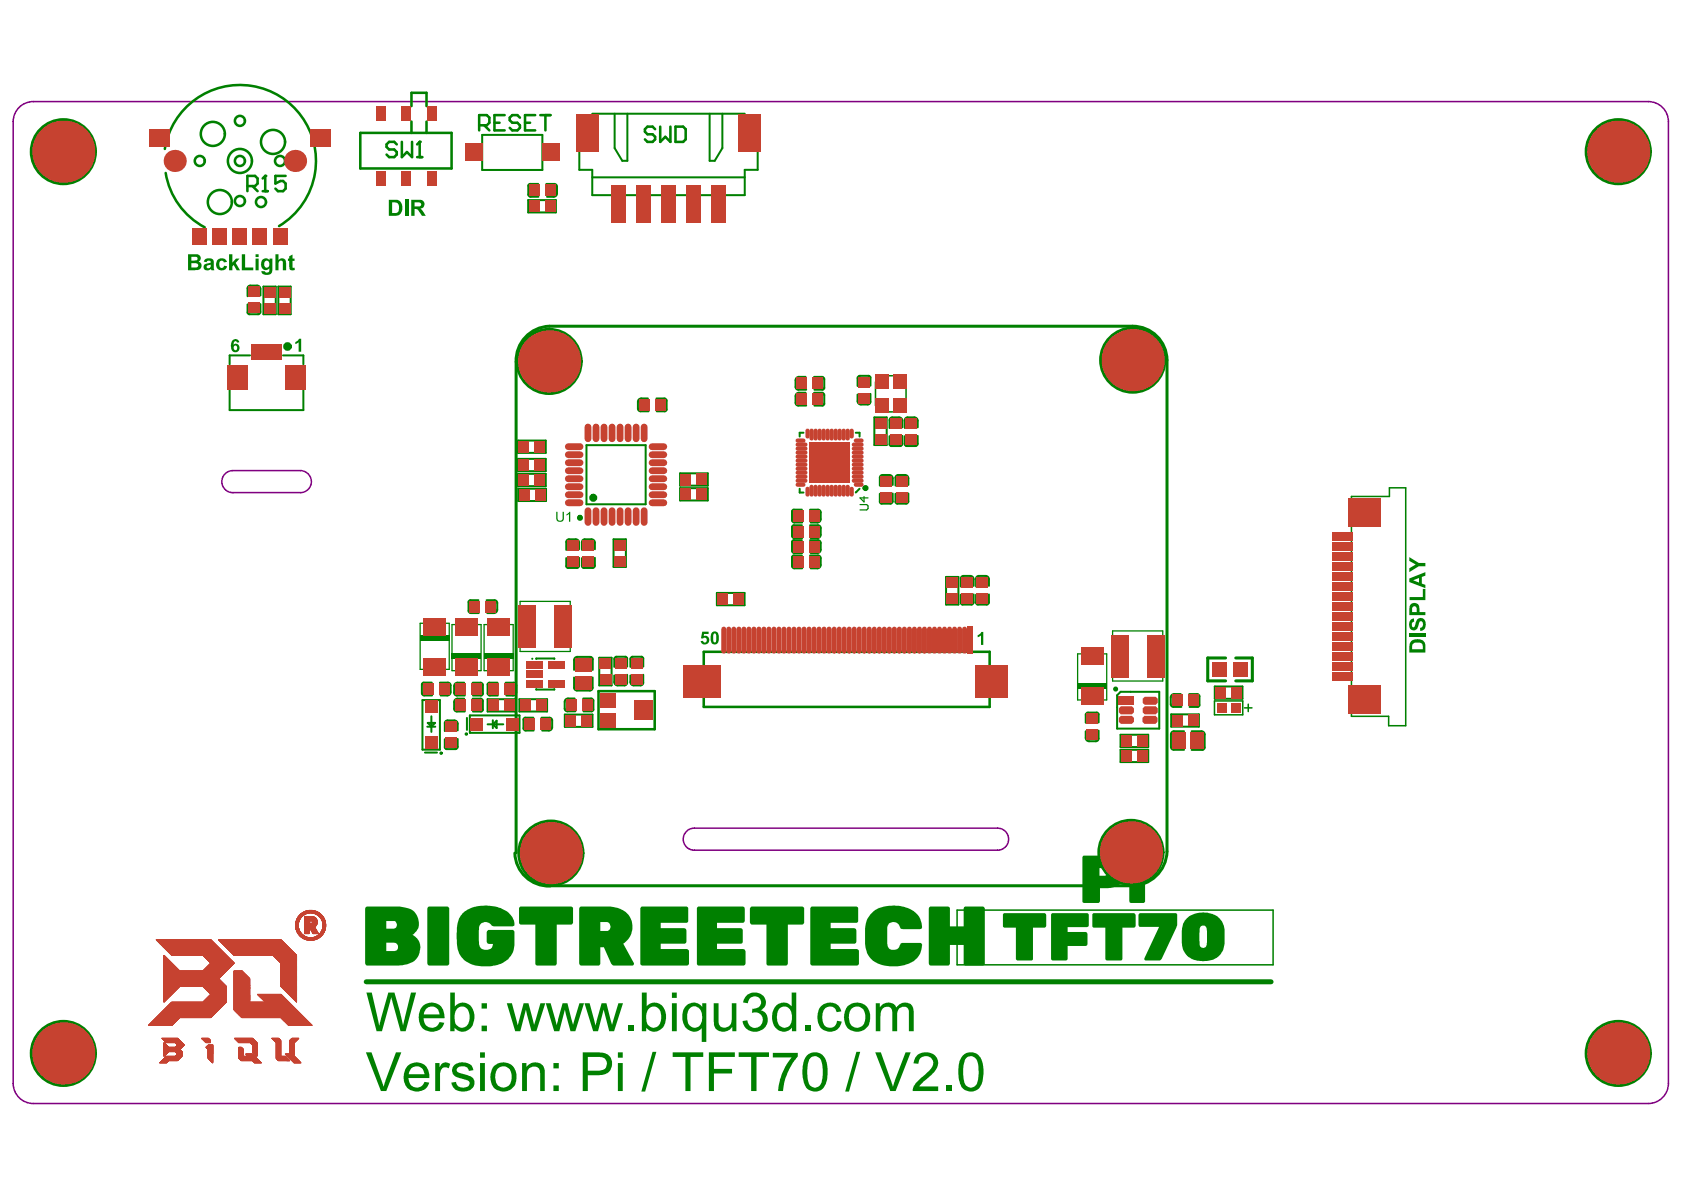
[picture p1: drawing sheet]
<svg xmlns="http://www.w3.org/2000/svg" width="297mm" height="210mm" viewBox="0 0 297 210" stroke-linecap="round" stroke-linejoin="round" font-family="sans-serif">
<path d="M3.4 19a3.5 3.5 0 0 1 2.5-1.1h284.9a3.5 3.5 0 0 1 3.5 3.6v169.6a3.5 3.5 0 0 1-3.5 3.5h-284.9a3.5 3.5 0 0 1-3.6-3.5v-169.6a3.5 3.5 0 0 1 1.1-2.5zM39.7 83.6a1.94 1.94 0 0 1 1.4-.6h11.9a1.94 1.94 0 0 1 1.9 2 1.94 1.94 0 0 1-1.9 1.9h-11.9a1.94 1.94 0 0 1-1.8-1.2 1.94 1.94 0 0 1 .4-2.1zM121.1 146.7a1.94 1.94 0 0 1 1.4-.6h53.5a1.94 1.94 0 0 1 1.9 1.9 1.94 1.94 0 0 1-1.9 2h-53.5a1.94 1.94 0 0 1-1.8-1.2 1.94 1.94 0 0 1 .4-2.1z" fill="none" stroke="#800080" stroke-width=".27"/>
<g fill="none" stroke="#008000" stroke-width=".35">
<path d="M85.1 23.8h10.6v6.2h-10.6zM93.2 35.3h4.9v2.2h-4.9zM93.2 32.8v1.5M93.5 32.4h1.4M93.6 34.7h1.4M96.4 32.4h1.4M96.5 34.7h1.2M98.2 32.9v1.2M102.2 26.8v3.2h2.3v4.4h26.9v-4.4h2.2v-3.2M104.5 31.3h26.9M104.5 20.1h26.9M108.4 20.1v6l1.4 2.3h.9v-8.3"/>
<path d="M125.2 20.1v8.3h.9l1.3-2.3v-6M43.7 53.7v1.4M43.7 50.9v1.4M44 55.4h1.5M44.1 50.4h1.2M45.9 53.6v1.4M45.9 51v1.1M46.5 50.6h2.1v4.8h-2.1zM49.1 50.6h2.2v4.8h-2.2zM40.5 68.7v3.6h13v-3.6M44.1 62.7h-3.6v1.6M49.9 62.7h3.6v1.6"/>
<path d="M91.4 77.7h4.9v2.2h-4.9zM103.4 78.5h10.5v10.5h-10.5zM112.5 70.9v1.2M113 72.5h1.4M113.1 70.3h1.2M115.8 70.3h1.4M115.8 72.6h1.5M117.6 70.7v1.5M140.3 67.1v1.2M140.3 69.9v1.2M140.8 71.5h1.4M140.8 68.7h1.4"/>
<path d="M140.9 69.3h1.2M140.9 66.5h1.2M141.7 76.3h-.6v.7M143.6 69.3h1.4M143.6 66.5h1.4M143.6 71.5h1.5M143.6 68.7h1.5M145.4 66.9v1.5M145.4 69.7v1.5M150.9 76.3h.7v.7M151.3 69.6v1.2M151.3 66.7v1.4"/>
<path d="M151.7 66.3h1.5M151.9 71.3h1.2M153.5 69.5v1.4M153.5 66.6v1.4M154.2 73.6h2.2v4.9h-2.2zM156.9 76.9v1.4M156.9 74.1v1.4M157.2 78.7h1.6M157.4 73.6h1.2M159.2 76.9v1.4M159.2 74.2v1.2M159.6 76.9v1.4"/>
<path d="M159.6 74.1v1.4M159.9 78.7h1.6M160.1 73.6h1.2M161.9 76.9v1.4M161.9 74.2v1.2M91.4 80.9h4.9v2.2h-4.9zM91.4 83.6h4.9v2.2h-4.9zM91.4 86.2h4.9v2.2h-4.9zM99.9 98.4v1.5M99.9 95.6v1.4M100.4 95.1h1.1M102.1 98.4v1.4"/>
<path d="M102.2 95.7v1.2M102.7 98.4v1.5M102.7 95.6v1.4M103.1 95.1h1.2M104.9 98.4v1.4M104.9 95.7v1.2M108.2 95.1h2.2v4.9h-2.2zM120 83.5h4.8v2.2h-4.8zM120 86.1h4.8v2.2h-4.8zM139.7 90.2v1.6M139.7 93v1.5M139.7 95.6v1.5"/>
<path d="M139.7 98.3v1.5M140 95.3h1.4M140 98h1.4M140 92.7h1.4M140 89.9h1.4M140.1 97.5l1.4 .1M140.1 92.2h1.4M140.1 94.9h1.4M141.1 86.2v.7h.6M142.9 95.3h1.4M142.9 98h1.4M142.9 92.7h1.4"/>
<path d="M142.9 89.9h1.4M143 97.6h1.2M143 92.2h1.2M143 94.9h1.2M144.8 90.4v1.2M144.8 93.1v1.2M144.8 95.8v1.1M144.8 98.5v1.1M151.6 86.2l-.7 .7M155.2 87.1v1.4M155.2 84.3v1.4M155.5 88.8h1.6"/>
<path d="M155.7 83.8h1.2M157.5 87v1.4M157.5 84.4v1.1M158 87.1v1.4M158 84.3v1.4M158.3 88.8h1.5M158.4 83.8h1.2M160.2 87v1.4M160.2 84.4v1.1M82.6 106.2v1.5M83 105.9h1.4M83.1 108.1h1.3"/>
<path d="M85.8 105.9h1.4M85.9 108.1h1.2M87.7 106.4v1.1M94.6 116.2h3.2M100.2 100.2h1.5M101.3 116.4v1.8M101.3 119.5v1.8M101.8 115.9h2.3M103 100.2h1.5M104.5 119.5v1.8M104.6 116.3v1.9M105.7 116h2.2v4.9h-2.2z"/>
<path d="M108.3 119.1v1.2M108.4 116.2v1.4M108.8 115.8h1.5M110.6 119v1.4M110.6 116.2v1.4M111.2 119.1v1.2M111.2 116.2v1.4M111.6 115.8h1.5M113.5 119v1.4M113.5 116.2v1.4M126.4 104.6h4.9v2.2h-4.9zM140.1 100.2h1.4"/>
<path d="M143 100.2h1.2M166.9 101.8h2.2v4.8h-2.2zM169.5 104.9v1.4M169.5 102.1v1.4M169.8 106.6h1.5M170 101.6h1.1M171.7 104.8v1.4M171.7 102.2v1.1M172.2 104.9v1.4M172.2 102.1v1.4M172.5 106.6h1.5M172.6 101.6h1.2"/>
<path d="M174.4 104.8v1.4M174.4 102.2v1.1M74.4 120.7v1.6M74.5 123.5h3.1v8.7h-3.1zM74.7 120.4h1.5M74.8 122.7h1.4M75 132.7h2.1M75.4 128.2h1.4M76 128.2l-.5-.7h1.2l-.6 .7M76.1 126.3v2.8M77.6 120.4h1.4M77.7 122.7h1.2"/>
<path d="M78.5 130.4v1.4M78.5 127.6v1.4M78.8 132.1h1.5M78.9 127.1h1.2M79.5 120.9v1.2M80.1 121v1.2M80.1 123.8v1.2M80.6 122.7h1.4M80.6 125.5h1.4M80.7 120.4h1.2M80.7 123.2h1.2M80.7 130.3v1.4"/>
<path d="M80.7 127.7v1.1M82.4 126.6v2.2M82.9 126.2h8.7v3.1h-8.7zM83.4 120.4h1.4M83.4 123.2h1.4M83.4 122.7h1.4M83.4 125.5h1.4M85.2 120.8v1.6M85.2 123.6v1.6M86 123.3h4.9v2.2h-4.9zM86 120.8v1.5M86 127.8h2.8"/>
<path d="M86.3 120.4h1.5M86.4 122.7h1.4M86.9 127.7l.7-.6v1.3l-.7-.7M86.9 127v1.5M89.2 120.4h1.4M89.3 122.7h1.2M91.1 120.9v1.2M91.6 123.3h4.9v2.2h-4.9zM92.3 126.9v1.6M92.7 126.6h1.4M92.7 128.9h1.4M94.6 121.5v.1h3.2v-.1"/>
<path d="M95.5 126.6h1.4M95.6 128.9h1.2M97.4 127.1v1.2M99.6 123.8v1.2M99.6 126h4.9v2.2h-4.9zM100.1 125.5h1.4M100.2 123.2h1.2M101.8 121.8h2.2M102.9 123.2h1.4M102.9 125.5h1.4M104.7 123.6v1.5M109 120.9h1.1"/>
<path d="M111.8 120.9h1.2M191.5 129v1.2M191.5 126.1v1.4M191.9 125.7h1.5M192.1 130.7h1.2M193.8 128.9v1.4M193.8 126v1.4M197 122.6l.7-.6h6.8v6.5h-7.5zM197.7 132.3h4.8v2.1h-4.8zM197.7 129.6h4.8v2.2h-4.8zM206.5 123v1.2M206.5 129.5v2.3"/>
<path d="M206.6 126h4.9v2.2h-4.9zM207 124.7h1.4M207 132.3h1.9M207.1 129h1.8M207.1 122.4h1.2M209.8 122.4h1.4M209.8 124.7h1.4M210.2 129h1.7M210.2 132.3h1.9M211.6 122.8v1.6M212.5 129.6v2.2M214.3 121.1h4.9v2.2h-4.9z"/>
</g>
<path d="M75.2 18.7v-2.3h-2.6v2.3M63.6 23.4h16.1v6.3h-16.1zM72.6 21.5v1.9M75.2 21.5v1.9M124.1 115h50.5v9.7h-50.5zM105.6 121.9h9.9v6.7h-9.9z" fill="none" stroke="#008000" stroke-width=".45"/>
<path d="M74.8 109.9h-.7v8.2h.7M78.6 109.9h.6v8.2h-.7M80.4 110.2h-.7v8.1h.7M84.2 110.2h.7v8.1h-.7M86.1 110.2h-.7v8.1h.7M89.8 110.2h.7v8.1h-.7M91.7 106.1h8.9v8.8h-8.9zM190.8 115.3h-.7v8.2h.7M194.5 115.3h.7v8.2h-.7M196.3 111.3h8.8v8.8h-8.8z" fill="none" stroke="#008000" stroke-width=".22"/>
<path d="M154.4 67.4v4.2M156.8 72.7h.6M156.8 66.3h.6M159.8 67.4v4.2M238.4 87.6h6.7v-1.6h2.9v42h-3.1v-1.6h-6.5zM214.2 123.6h5v2.5h-5zM168.8 160.5h55.8v9.7h-55.8zM184.7 173.1h8.3" fill="none" stroke="#008000" stroke-width=".27"/>
<path d="M216.2 116.1h-3.2v4h3.2M218 116.1h2.9v4h-2.9" fill="none" stroke="#008000" stroke-width=".54"/>
<path d="M96.9 57.5h102.9M91 63.8v86.6M205.8 63.5v86.7M97.1 156.2h102.3" fill="none" stroke="#008000" stroke-width=".53"/>
<path d="M64.6 173.2h159.6" fill="none" stroke="#008000" stroke-width=".88"/>
<g fill="#008000">
<path d="M79.6 115.2h5.3v1.1h-5.3z" fill-rule="evenodd"/>
<path d="M85.3 115.2h5.3v1.1h-5.3z" fill-rule="evenodd"/>
<path d="M74.1 112h5.2v1h-5.2z" fill-rule="evenodd"/>
<path d="M190 120.4h5.3v1h-5.3z" fill-rule="evenodd"/>
</g>
<path d="M219.5 124.9h1.3M220.2 124.2v1.3" fill="none" stroke="#008000" stroke-width=".27"/>
<g fill="#008000">
<path d="M172.5 112l.4-.2 .2-.3h.3v2.3h-.4v-1.7l-.5 .3z"/>
<path d="M52.1 60.3l.4-.2 .3-.3h.3v2.2h-.4v-1.6l-.6 .3z"/>
<path d="M71.4 35.2h.6v2.9h-.6z"/>
<path d="M40.9 60.1a.68 .68 0 0 1 .8-.3 .68 .68 0 0 1 .5 .6h-.4a.35 .35 0 0 0-.5-.1 .35 .35 0 0 0-.1 .4v.1a.7 .7 0 0 1 1 .2 .7 .7 0 0 1-.3 1l-.1 .1a.82 .82 0 0 1-1.1-1zM41.3 61.1a.37 .37 0 0 0 0 .5 .37 .37 0 0 0 .5 0 .46 .46 0 0 0-.3-.7z"/>
<path d="M68.6 35.2h1.1a1.39 1.39 0 0 1 1.2 2.1 1.17 1.17 0 0 1-1.2 .8h-1.1zM69.2 35.7v1.9h.5a.77 .77 0 0 0 .7-1.1 .75 .75 0 0 0-1-.8z"/>
<path d="M72.5 35.2h1.3a.82 .82 0 0 1 1.1 .6 .82 .82 0 0 1-.8 1l.4 .3 .6 1h-.7l-.4-.7a.79 .79 0 0 0-.9-.5v1.2h-.6zM73.1 35.7v.7h.5a.41 .41 0 0 0 .6-.1 .41 .41 0 0 0-.2-.6z"/>
</g>
<path d="M70 25.5l-.5-.5h-.9l-.4 .5v.4l.4 .5h.9l.5 .4v.5l-.5 .4h-.9l-.4-.4M70.9 25v2.7l.9-.9 .9 .9v-2.7M73.6 27.7h.9M74 25v2.7" fill="none" stroke="#008000" stroke-width=".45"/>
<circle cx="74" cy="25" r=".22" fill="#008000"/>
<path d="M74 25l-.4 .5" fill="none" stroke="#008000" stroke-width=".45"/>
<g fill="#008000">
<path d="M98.1 90.3h.2v1a.46 .46 0 0 0 .5 .6 .46 .46 0 0 0 .4-.6v-1h.3v1a.68 .68 0 0 1-.7 .8 .68 .68 0 0 1-.7-.8z"/>
<path d="M99.9 90.7l.5-.4h.2v1.7h-.2v-1.3l-.4 .2z"/>
<path d="M123.9 111.4h1.1v.4h-.8l-.1 .4h.1a.75 .75 0 0 1 .9 .6 .75 .75 0 0 1-.6 .9 .75 .75 0 0 1-.9-.6l.4-.1a.36 .36 0 0 0 .5 .3 .36 .36 0 0 0 .1-.6 .36 .36 0 0 0-.3-.2 .36 .36 0 0 0-.3 .1h-.4z"/>
<path d="M125.6 111.6l.2-.2a.72 .72 0 0 1 .8 .2 .72 .72 0 0 1 .2 .7v.4a.77 .77 0 0 1-.3 .8 .77 .77 0 0 1-.8 .1l-.3-.7v-.7zM125.9 111.8l-.1 .9a.38 .38 0 0 0 0 .4 .38 .38 0 0 0 .4 .2l.1-.9a.39 .39 0 0 0 0-.4 .39 .39 0 0 0-.4-.2z"/>
</g>
<path d="M151.7 89h1.2l.2 .2v.5l-.2 .2h-1.2M152.4 87.6v.9l-.7-.7h1.4" fill="none" stroke="#008000" stroke-width=".21"/>
<g fill="#008000">
<path d="M248.6 111.7h2.8v.6h-2.8z"/>
<path d="M248.8 109.4l.6-.3v.6a.52 .52 0 0 0-.4 .4 .52 .52 0 0 0 .4 .6l.1-.2 .2-.7a.92 .92 0 0 1 1.2-.7 .92 .92 0 0 1 .6 1.2 .92 .92 0 0 1-1 1v-.6a.59 .59 0 0 0 .5-.5 .59 .59 0 0 0-.5-.6l-.2 .2-.1 .6a.83 .83 0 0 1-1 .8 .83 .83 0 0 1-.7-1.1z"/>
<path d="M248.6 105.3h2.4v-1.4h.4v2h-2.8z"/>
<path d="M248.6 98.3l1.7 1h1.1v.6h-1.1l-1.7 1v-.7l1.1-.6-1.1-.7z"/>
<path d="M248.9 113.1l.5-.3h.5a1.24 1.24 0 0 1 1.5 .8v1.5h-2.8v-1.5zM249.2 113.6l-.1 .9h1.9v-.6a.7 .7 0 0 0-1-.5h-.4z"/>
<path d="M248.7 106.7a.95 .95 0 0 1 1.2-.2 .95 .95 0 0 1 .5 1.1v.4h1v.5h-2.8zM249.2 107l-.1 .2v.8h.8v-.4a.47 .47 0 0 0-.1-.5 .47 .47 0 0 0-.6-.1z"/>
<path d="M248.6 102l2.8-1.1v.6l-.6 .3v1.1l.6 .3v.5l-2.8-1zM249.3 102.4l1 .4v-.9z"/>
</g>
<path d="M43.6 32.8h1.4l.4-.4v-.9l-.4-.5h-1.4v2.7M44.5 32.8l.9 .9M46.3 33.7h.9M46.8 31v2.7" fill="none" stroke="#008000" stroke-width=".45"/>
<circle cx="46.8" cy="31" r=".22" fill="#008000"/>
<path d="M46.8 31l-.5 .5M50.4 31h-1.8v1.4l.9-.5h.4l.5 .5v.9l-.5 .4h-.9l-.4-.4M115.6 22.8l-.5-.5h-.9l-.4 .5v.4l.4 .5h.9l.5 .4v.5l-.5 .4h-.9l-.4-.4M116.5 22.3v2.7l.9-.9 .9 .9v-2.7M119.2 22.3h1.3l.4 .5v1.8l-.4 .4h-1.3z" fill="none" stroke="#008000" stroke-width=".45"/>
<g fill="#008000">
<path d="M64.6 175.1h1l1.3 5.9 1.6-5.9h1.1l1.1 3.7 .4 2.2 1.4-5.9h.9l-1.8 6.8h-.9l-1.7-6-1.6 6h-1z"/>
<path d="M89.4 177h.9l1 3.9 1.1-3.9h.8l1 3.8 1.1-3.8h.9l-1.6 4.9h-.8l-1-3.8-1 3.8h-.9z"/>
<path d="M96.3 177h.8l1.1 3.9 1-3.9h.9l1 3.8 1.1-3.8h.8l-1.5 4.9h-.9l-1-3.8-.9 3.8h-.9z"/>
<path d="M103.1 177h.9l1 3.9 1.1-3.9h.9l1 3.8 1.1-3.8h.8l-1.6 4.9h-.8l-1-3.8-1 3.8h-.9z"/>
<path d="M110.8 180.9h1v1h-1z"/>
<path d="M125.9 177h.8v2.7a1.13 1.13 0 0 0 .2 1.2 1.13 1.13 0 0 0 1.2 .3 1.34 1.34 0 0 0 1-1.6v-2.6h.8v4.9h-.7v-.7a1.79 1.79 0 0 1-1.8 .8 1.79 1.79 0 0 1-1.5-1.3z"/>
<path d="M131.8 175.5a2 2 0 0 1 2.2-.3 2 2 0 0 1 1.1 2l-.2 .4-.7 .6a1.82 1.82 0 0 1 .6 3.2 2.41 2.41 0 0 1-2.2 .5 2.07 2.07 0 0 1-1.6-1.8l.8-.1a1.36 1.36 0 0 0 1.6 1.3 1.36 1.36 0 0 0 1.1-1.8 1.36 1.36 0 0 0-1.9-.8l.1-.8a1.13 1.13 0 0 0 1.4-.6 1.13 1.13 0 0 0-.5-1.5 1.24 1.24 0 0 0-1.7 1.2l-.8-.2v-.1a1.91 1.91 0 0 1 .7-1.2z"/>
<path d="M142 180.9h1v1h-1z"/>
<path d="M144.8 177.5a2.12 2.12 0 0 1 3.6 .9l-.8 .1a1.28 1.28 0 0 0-1.4-.9 1.28 1.28 0 0 0-1.1 1.3 2.42 2.42 0 0 0 .6 2.2 1.27 1.27 0 0 0 1.9-1l.9 .1a2.15 2.15 0 0 1-2.4 1.8 2.15 2.15 0 0 1-1.9-2.3v-.3a2.86 2.86 0 0 1 .6-1.9z"/>
<path d="M154.5 177h.7v.7a1.72 1.72 0 0 1 2.8-.2l.1 .2a1.7 1.7 0 0 1 2.8-.2l.3 .9v3.5h-.9v-3.1a.98 .98 0 0 0-.4-1.1 .98 .98 0 0 0-1.2 .1l-.4 .6-.1 .4v3.1h-.8v-3.2a.99 .99 0 0 0-.8-1.1 .99 .99 0 0 0-1.1 .7l-.2 1v2.6h-.8z"/>
<path d="M75.5 160l3.4-.1 .3 .3v9.8l-.3 .3h-3.2l-.2-.1-.1-.3v-9.6z"/>
<path d="M81.6 161.1a6.9 6.9 0 0 1 6.9-.8 2.79 2.79 0 0 1 2.2 3l-.3 .1-3.6-.1a1.28 1.28 0 0 0-1.6-.6 1.28 1.28 0 0 0-.7 1.5v2.1a1.2 1.2 0 0 0 .5 1.1 1.2 1.2 0 0 0 1.3 0 .89 .89 0 0 0 .7-.9h-.8l-.3-.1-.1-2 .3-.4h4.4l.2 .3v2.1a4 4 0 0 1-3.9 4 6.2 6.2 0 0 1-5-1.1 4.9 4.9 0 0 1-1.3-4v-.3a6.8 6.8 0 0 1 .5-3.1z"/>
<path d="M91.6 160l9.2-.1 .3 .3v2.6l-.2 .2-2.7 .1v6.9l-.3 .3h-3.1a.34 .34 0 0 1-.4-.4v-6.8h-2.5l-.3-.2z"/>
<path d="M113.1 160l.1-.1h7.8a.34 .34 0 0 1 .4 .4l-.1 2.4-4.8 .1v.9h4.2l.3 .2 .1 2.2-.2 .3-4.4 .1v.9h4.8l.2 .3v2.3l-.1 .2-8.1 .1-.4-.3v-9.8z"/>
<path d="M123 160l8.1-.1 .2 .2 .1 2.3-.3 .4h-4.6v.9l4.3 .1 .2 .2-.1 2.4-4.4 .1v.9h4.8l.2 .4v2.2l-.1 .2-.2 .1-8.2-.1-.1-.2v-9.8z"/>
<path d="M132.4 160l9.1-.1 .3 .2v2.7l-.1 .2-2.7 .1v6.9l-.3 .3-3.4-.1-.1-7.1h-2.6l-.2-.2-.1-2.6z"/>
<path d="M143.1 160l.1-.1h7.8a.34 .34 0 0 1 .4 .4l-.1 2.4-4.8 .1v.9h4.2l.3 .2 .1 2.2-.2 .3-4.4 .1v.9h4.8l.2 .3v2.3l-.1 .2-8.2 .1-.3-.3v-9.8z"/>
<path d="M153.5 161.3a5.3 5.3 0 0 1 4.5-1.5 4.5 4.5 0 0 1 4.4 2.5l.3 1.3-.2 .3h-3.2a.69 .69 0 0 1-.7-.7 1.16 1.16 0 0 0-1.5-.5 1.16 1.16 0 0 0-.6 1.5v2.2a1.13 1.13 0 0 0 .6 1.1 1.13 1.13 0 0 0 1.2-.1l.4-.7a.48 .48 0 0 1 .6-.4l3.2 .1a2.58 2.58 0 0 1-.7 2.6 6.7 6.7 0 0 1-6.2 1.2 4 4 0 0 1-3-4.6v-1.8a4.3 4.3 0 0 1 .9-2.5z"/>
<path d="M164 160l.1-.1 3.3 .1 .2 .2v3.2h2.4v-3.1a.34 .34 0 0 1 .4-.4h3l.3 .3v9.8l-.3 .3h-3a.34 .34 0 0 1-.4-.4v-3.2h-2.4v3.3l-.2 .3-3.5-.1-.1-9.9z"/>
<path d="M38.3 45.9l.5-.3a1.02 1.02 0 0 1 1.2 .6l-.5 .1a.45 .45 0 0 0-.6-.2 .45 .45 0 0 0-.2 .6 .42 .42 0 0 0 .3 .6 .42 .42 0 0 0 .5-.4l.5 .1a1.01 1.01 0 0 1-1.4 .6 1.01 1.01 0 0 1-.4-1.5z"/>
<path d="M40.4 44.8h.6v1.5l.6-.7h.6l-.6 .8 .7 1.3h-.5l-.6-1-.2 .3v.7h-.6z"/>
<path d="M42.7 44.8h.5v2.4h1.5v.5h-2z"/>
<path d="M48.6 44.8h.5v1.1a.75 .75 0 0 1 .9-.3 .75 .75 0 0 1 .5 .9v1.2h-.6v-1.1a.43 .43 0 0 0-.4-.6 .43 .43 0 0 0-.4 .6v1.1h-.5z"/>
<path d="M51 45.2l.6-.3v.7h.4v.4h-.4v1.2l.1 .1 .3-.1v.4l-.1 .1a.54 .54 0 0 1-.6 0 .54 .54 0 0 1-.2-.6l-.1-1.1h-.2v-.4h.2z"/>
<path d="M74.5 177.5a2.23 2.23 0 0 1 3.7 .9l.2 1.2h-3.7a1.46 1.46 0 0 0 1.1 1.6 1.46 1.46 0 0 0 1.7-.9l.9 .1a2.33 2.33 0 0 1-2.8 1.5 2.33 2.33 0 0 1-1.7-2.7l.2-1.1zM75.2 177.9l-.5 1h2.8a1.38 1.38 0 0 0-.8-1.3 1.38 1.38 0 0 0-1.5 .3z"/>
<path d="M79.4 175.1h.8v2.4a1.99 1.99 0 0 1 2.2-.5 1.99 1.99 0 0 1 1.2 1.8 3.2 3.2 0 0 1-.9 2.8 1.76 1.76 0 0 1-2.5-.3v.6h-.8zM80.6 177.9a2.78 2.78 0 0 0 0 3 1.29 1.29 0 0 0 1.4 .2 1.29 1.29 0 0 0 .8-1.2 2.27 2.27 0 0 0-.7-2.2l-.8-.2z"/>
<path d="M84.9 177h1v.9h-1zM84.9 180.9h1v1h-1z"/>
<path d="M113.2 175.1h.9v2.4a1.95 1.95 0 0 1 2.1-.5 1.95 1.95 0 0 1 1.2 1.8 2.71 2.71 0 0 1-1.4 3.1 1.82 1.82 0 0 1-2-.6v.6h-.8zM114.3 178.1l-.1 .1a2.79 2.79 0 0 0 .2 2.7 1.28 1.28 0 0 0 1.4 .3 1.28 1.28 0 0 0 .8-1.3 2.27 2.27 0 0 0-.7-2.2 1.25 1.25 0 0 0-1.6 .4z"/>
<path d="M118.5 175.1h.9v.9h-.9zM118.5 177h.9v4.9h-.9z"/>
<path d="M120.9 177.5a1.81 1.81 0 0 1 3 .1v-.6h.7v6.8h-.8v-2.4a1.94 1.94 0 0 1-2.1 .4 1.94 1.94 0 0 1-1.2-1.6 3.1 3.1 0 0 1 .4-2.7zM121.5 178v.1a3 3 0 0 0 .2 2.8 1.35 1.35 0 0 0 1.5 .2 1.35 1.35 0 0 0 .7-1.4 1.92 1.92 0 0 0-1.3-2.2l-.6 .1z"/>
<path d="M137 177.3a1.86 1.86 0 0 1 2.6 .2v-2.4h.9v6.8h-.8v-.6a1.98 1.98 0 0 1-2.2 .5 1.98 1.98 0 0 1-1.3-1.8 3.1 3.1 0 0 1 .8-2.7zM137.4 178l-.1 .3a2.74 2.74 0 0 0 .3 2.7 1.33 1.33 0 0 0 1.4 .1 1.33 1.33 0 0 0 .7-1.3 2.68 2.68 0 0 0-.6-2l-.5-.3h-.4z"/>
<path d="M149.5 177.5l.3-.2a2.37 2.37 0 0 1 2.8 0 2.37 2.37 0 0 1 .8 2.6 2.3 2.3 0 0 1-2.6 2.1 2.3 2.3 0 0 1-1.9-2.8l.1-.7zM150.2 177.9a2.36 2.36 0 0 0 .2 3.1 1.5 1.5 0 0 0 1.7-.1 1.5 1.5 0 0 0 .5-1.5 1.51 1.51 0 0 0-.7-1.6 1.51 1.51 0 0 0-1.7 .1z"/>
<path d="M68.1 162.5v1.3h1.3a.67 .67 0 0 0 .6-.7 .67 .67 0 0 0-.6-.6zM68.1 166.3v1.5h1.4a.74 .74 0 0 0 .7-.8 .74 .74 0 0 0-.7-.7zM64.5 160l6-.1a3.9 3.9 0 0 1 2.6 .9 2.62 2.62 0 0 1-.1 3.9l-.3 .2a2.5 2.5 0 0 1 1.3 3.1 3.2 3.2 0 0 1-3.3 2.3h-6l-.2-.1-.1-.3v-9.6z"/>
<path d="M102.3 160l4.7-.1a4.4 4.4 0 0 1 4.2 2.1 3.5 3.5 0 0 1-1.3 4.5l1.9 3.4v.2l-.2 .2h-3.5l-.3-.4-1.3-2.8h-.6v2.9l-.2 .3-3.4-.1-.1-.3v-9.6zM105.9 162.6v1.6h1.1a.79 .79 0 0 0 .7-.8 .79 .79 0 0 0-.7-.8z"/>
<path d="M33.2 44.8h1.2a.72 .72 0 0 1 .9 .4 .72 .72 0 0 1-.3 1 .79 .79 0 0 1 .5 1 .79 .79 0 0 1-1 .4l-1.3 .1zM33.8 45.3v.7h.4a.41 .41 0 0 0 .5-.1 .41 .41 0 0 0 0-.6zM33.8 46.4v.8h.5a.43 .43 0 0 0 .7-.4 .43 .43 0 0 0-.7-.4z"/>
<path d="M36.1 45.8l.3-.2h.3a.73 .73 0 0 1 1 .7l.1 1.4h-.5l-.1-.2-.2 .1a.66 .66 0 0 1-.9-.1 .66 .66 0 0 1 .1-.9l.7-.2a.25 .25 0 0 0 .2-.3 .25 .25 0 0 0-.4-.1l-.2 .2h-.5zM36.5 46.9a.37 .37 0 0 0 .4 .4 .37 .37 0 0 0 .2-.6z"/>
<path d="M45.1 44.8h.5v.5h-.5zM45.1 45.6h.5v2.1h-.5z"/>
<path d="M46.3 45.8a.82 .82 0 0 1 1.3 .1v-.3h.4v2a.94 .94 0 0 1-1.3 .8l-.5-.1-.1-.5 .6 .1a.41 .41 0 0 0 .5 .2 .41 .41 0 0 0 .3-.5v-.2a.84 .84 0 0 1-1.1 .1 .84 .84 0 0 1-.3-1zM46.7 46.2a.62 .62 0 0 0-.1 .6 .62 .62 0 0 0 .6 .4 .6 .6 0 0 0 .3-.8 .6 .6 0 0 0-.7-.3z"/>
</g>
<path d="M84.5 22.1h1.4l.4-.4v-.9l-.4-.5h-1.4v2.7M85.4 22.1l.9 .9M87.2 21.7h.9M89 20.3h-1.8v2.7h1.8M91.7 20.8l-.4-.5h-.9l-.5 .5v.4l.5 .5h.9l.4 .4v.5l-.4 .4h-.9l-.5-.4M92.6 21.7h.9M94.4 20.3h-1.8v2.7h1.8M95.3 20.3h1.8M96.2 20.3v2.7" fill="none" stroke="#008000" stroke-width=".45"/>
<g fill="#008000">
<path d="M64.5 185.6h1l2.1 6.1 2.2-6.1h1l-2.7 6.8h-.9z"/>
<path d="M76.8 187.5h.7v.8a1.17 1.17 0 0 1 1.9-.7l-.3 .9a.95 .95 0 0 0-1-.1 .95 .95 0 0 0-.5 .9v3.1h-.8z"/>
<path d="M80 188l.7-.4a2.13 2.13 0 0 1 2.7 .7l.1 .5-.8 .1a1.19 1.19 0 0 0-2-.5 .59 .59 0 0 0 0 .6 .59 .59 0 0 0 .5 .3l.6 .2a1.86 1.86 0 0 1 1.9 1.3 1.78 1.78 0 0 1-2.2 1.7h-.2a1.67 1.67 0 0 1-1.7-1.5l.9-.2a1.28 1.28 0 0 0 1 1 1.28 1.28 0 0 0 1.3-.6 .86 .86 0 0 0-1-.8l-.1-.1a2.36 2.36 0 0 1-1.9-1 1.45 1.45 0 0 1 .2-1.3z"/>
<path d="M92.1 187.5h.8v.7a1.74 1.74 0 0 1 2.1-.8 1.74 1.74 0 0 1 1.1 2v3h-.8v-3a1.18 1.18 0 0 0-1.2-1.3 1.18 1.18 0 0 0-1.2 1.3v3h-.8z"/>
<path d="M115.1 185.5h.7l-2 7h-.7z"/>
<path d="M118.7 185.6h5.3v.8h-2.2v6h-.9v-6h-2.2z"/>
<path d="M125 185.6h4.6v.8h-3.7v2.1h3.2v.8h-3.2v3.1h-.9z"/>
<path d="M130.3 185.6h5.3v.8h-2.2v6h-.9v-6h-2.2z"/>
<path d="M136.3 185.7h4.4v.7l-.8 1-.9 1.7a8.5 8.5 0 0 0-.9 3.3h-.8l.1-.8a10.3 10.3 0 0 1 1.3-3.6l.9-1.5h-3.3z"/>
<path d="M151.1 185.5h.6l-1.9 7h-.7z"/>
<path d="M154.4 185.6h1l2.1 6.1 2.2-6.1h.9l-2.6 6.8h-1z"/>
<path d="M161.7 186.2a2.41 2.41 0 0 1 3.6 .5 2.59 2.59 0 0 1-1 2.9l-1.4 1.2-.7 .8h3.3v.8h-4.5a2.28 2.28 0 0 1 1.1-1.9l.9-.8a3.7 3.7 0 0 0 1.6-2.1 1.31 1.31 0 0 0-1.3-1.3 1.31 1.31 0 0 0-1.3 1.3h-.9l.3-1z"/>
<path d="M166.9 191.5h.9v.9h-.9z"/>
<path d="M177 161.2l7.3-.1 .2 .1v2.2l-.2 .2h-2.1v5.6l-.1 .2h-2.7l-.2-.2v-5.6l-2.3-.1z"/>
<path d="M185.5 161.2l6.3-.1 .2 .2v2.1l-3.7 .1v.9h3.3l.2 .3v1.8l-.1 .3-.2 .1h-3.2v2.3l-.2 .2h-2.5l-.2-.2v-7.9z"/>
<path d="M192.7 161.2l.2-.1h7.1l.3 .2v2.1l-.3 .2h-2v5.6l-.2 .2h-2.6l-.2-.2v-5.6l-2.3-.1z"/>
<path d="M200.9 161.2l.2-.1h6.3l.2 .2v2.1l-2.7 5.7-.2 .3h-2.7l-.2-.2 2.7-5.7h-3.5l-.2-.3z"/>
<path d="M71.8 188.1a2.3 2.3 0 0 1 2.8-.4 2.3 2.3 0 0 1 1.1 2.5h-3.7a1.46 1.46 0 0 0 1.2 1.6 1.46 1.46 0 0 0 1.7-1l.8 .2a2.34 2.34 0 0 1-2.8 1.5 2.34 2.34 0 0 1-1.7-2.8l.3-1zM72.5 188.5l-.4 1h2.8a1.4 1.4 0 0 0-.9-1.3 1.4 1.4 0 0 0-1.5 .3z"/>
<path d="M84.7 185.6h.8v1h-.8zM84.7 187.5h.8v4.9h-.8z"/>
<path d="M87.1 188l.3-.2a2.37 2.37 0 0 1 2.8 0 2.37 2.37 0 0 1 .9 2.6 2.3 2.3 0 0 1-2.7 2.1 2.3 2.3 0 0 1-1.9-2.7l.2-1.1zM87.8 188.5a2.36 2.36 0 0 0 .2 3.1 1.5 1.5 0 0 0 1.7-.1 1.5 1.5 0 0 0 .5-1.6 1.51 1.51 0 0 0-.6-1.6 1.51 1.51 0 0 0-1.8 .2z"/>
<path d="M97.6 187.5h1v1h-1zM97.6 191.5h1v.9h-1z"/>
<path d="M102.8 185.6h2.5a2.25 2.25 0 0 1 2.6 1.5 2.03 2.03 0 0 1-2.2 2.6h-2v2.7h-.9zM103.7 186.4v2.5h1.7a1.25 1.25 0 0 0 1.6-.9 1.25 1.25 0 0 0-.8-1.5z"/>
<path d="M109 185.6h.8v1h-.8zM109 187.5h.8v4.9h-.8z"/>
<path d="M142.3 186.2a2.13 2.13 0 0 1 2.4-.4 2.13 2.13 0 0 1 1.2 2l.1 1.5a3.4 3.4 0 0 1-1.1 2.9 2.12 2.12 0 0 1-3.2-1.9 5.2 5.2 0 0 1 .6-4.1zM142.8 186.8a6.1 6.1 0 0 0 .1 4.7 1.3 1.3 0 0 0 1.5 .1 1.3 1.3 0 0 0 .6-1.3 6.2 6.2 0 0 0-.4-3.6 1.16 1.16 0 0 0-1.8 .1z"/>
<path d="M169.8 186.2a2.09 2.09 0 0 1 2.3-.4 2.09 2.09 0 0 1 1.3 1.9v.7a4.7 4.7 0 0 1-.9 3.7 2.11 2.11 0 0 1-3.3-1.5 7 7 0 0 1 .3-3.9zM170.4 186.6a5.2 5.2 0 0 0-.5 3.4l.1 .4a1.25 1.25 0 0 0 .6 1.2 1.25 1.25 0 0 0 1.4-.1 1.98 1.98 0 0 0 .6-1.8 4.6 4.6 0 0 0-.6-3l-.5-.4-.8 .1z"/>
<path d="M191 151l3.9-.1a3.2 3.2 0 0 1 3.4 2 2.72 2.72 0 0 1-2.6 3.7l-1.7 .1v2.3l-.2 .3-2.8-.1-.1-8zM193.9 153.1v1.4h.9a.69 .69 0 0 0 .4-1.2l-.4-.2z"/>
<path d="M199.3 153.2l2.5-.1 .2 .2v5.7l-.2 .3h-2.3l-.3-.2zM199.4 150.4h2.4l.1 .3v1.4l-.1 .3-2.4-.1-.1-.1z"/>
<path d="M209.4 162a4.5 4.5 0 0 1 5.8 .1 5.1 5.1 0 0 1 .8 3.6v.2a3.3 3.3 0 0 1-3.5 3.6l-.3 .1a3.4 3.4 0 0 1-3.7-3.1v-1.7a3.9 3.9 0 0 1 .9-2.8zM211.7 163.5l-.1 2a2.18 2.18 0 0 0 .3 1.6 .73 .73 0 0 0 .8-.1 .73 .73 0 0 0 .2-.7v-1.3a2.34 2.34 0 0 0-.4-1.7h-.5z"/>
</g>
<g fill="none" stroke="#008000" stroke-width=".35">
<path d="M93.2 34.3v.2l.4 .2M93.5 32.4l-.3 .4M97.8 32.4l.2 .1 .2 .4M98.2 34.1a.59 .59 0 0 1-.5 .6M43.7 55.1l.3 .3M44.1 50.4l-.4 .2v.3M45.3 50.4a.59 .59 0 0 1 .6 .6M45.9 55l-.2 .4h-.2M112.5 72.1l.1 .2 .4 .3M113.1 70.3a.59 .59 0 0 0-.6 .6M117.2 70.3l.3 .2 .1 .2M117.6 72.2l-.3 .4"/>
<path d="M140.3 71.1l.1 .2 .4 .2M140.3 68.3l.1 .2 .4 .2M140.9 69.3a.59 .59 0 0 0-.6 .6M140.9 66.5a.59 .59 0 0 0-.6 .6M145 69.3l.3 .2 .1 .2M145 66.5l.3 .2 .1 .2M145.4 71.2l-.3 .3M145.4 68.4l-.3 .3M151.3 70.8a.59 .59 0 0 0 .6 .5M151.7 66.3h-.2l-.2 .4M153.2 66.3l.3 .3M153.5 70.9l-.2 .4h-.2"/>
<path d="M156.9 78.3l.3 .4M157.4 73.6l-.4 .3-.1 .2M158.6 73.6a.59 .59 0 0 1 .6 .6M159.2 78.3l-.2 .3-.2 .1M159.6 78.3l.3 .4M160.1 73.6l-.3 .1-.2 .4M161.3 73.6a.59 .59 0 0 1 .6 .6M161.9 78.3l-.2 .3-.2 .1M99.9 99.9l.3 .3M100.4 95.1l-.3 .1-.2 .4M101.6 95.1a.59 .59 0 0 1 .6 .6M102.1 99.8v.2l-.4 .2"/>
<path d="M102.7 99.9l.3 .3M103.1 95.1l-.2 .1-.2 .4M104.3 95.1a.59 .59 0 0 1 .6 .6M104.9 99.8v.2l-.4 .2M139.7 99.8l.1 .2 .3 .2M139.7 97.1l.1 .2 .3 .2M139.7 91.8l.2 .3 .2 .1M139.7 94.5l.2 .4h.2M140 95.3l-.3 .3M140 98l-.3 .3M140 92.7l-.3 .3M140 89.9l-.3 .3"/>
<path d="M144.3 95.3l.2 .1 .3 .4M144.3 98h.2l.3 .5M144.3 92.7h.2l.3 .4M144.3 89.9l.2 .1 .3 .4M144.8 99.7a.59 .59 0 0 1-.6 .5M144.8 97a.59 .59 0 0 1-.6 .6M144.8 91.6a.59 .59 0 0 1-.6 .6M144.8 94.3a.59 .59 0 0 1-.6 .6M155.2 88.5l.3 .3M155.7 83.8l-.4 .2-.1 .3M156.9 83.8a.59 .59 0 0 1 .6 .6M157.5 88.4l-.1 .2-.3 .2"/>
<path d="M158 88.5l.3 .3M158.4 83.8h-.2l-.2 .5M159.6 83.8a.59 .59 0 0 1 .6 .6M160.2 88.4l-.2 .4h-.2M82.6 107.7l.1 .2 .4 .2M83 105.9l-.4 .3M87.2 105.9l.4 .2 .1 .3M87.7 107.5a.59 .59 0 0 1-.6 .6M101.8 115.9h-.3l-.2 .5M104.1 115.9l.4 .2 .1 .2M108.8 115.8l-.4 .2v.2M110.3 115.8l.3 .4"/>
<path d="M111.6 115.8l-.3 .2-.1 .2M113.1 115.8l.4 .4M169.5 106.3l.3 .3M170 101.6l-.3 .1-.2 .4M171.1 101.6a.59 .59 0 0 1 .6 .6M171.7 106.2l-.2 .4h-.2M172.2 106.3l.3 .3M172.6 101.6l-.2 .1-.2 .4M173.8 101.6a.59 .59 0 0 1 .6 .6M174.4 106.2l-.2 .4h-.2M74.4 122.3l.1 .2 .3 .2M74.7 120.4l-.3 .3"/>
<path d="M78.5 131.8l.3 .3M78.9 127.1h-.2l-.2 .5M79 120.4l.2 .1 .3 .4M79.5 122.1a.59 .59 0 0 1-.6 .6M80.1 125l.2 .4 .3 .1M80.1 122.2l.2 .4 .3 .1M80.1 127.1a.59 .59 0 0 1 .6 .6M80.7 120.4a.59 .59 0 0 0-.6 .6M80.7 123.2a.59 .59 0 0 0-.6 .6M80.7 131.7l-.2 .4h-.2M84.8 120.4l.2 .1 .2 .3M84.8 123.2l.2 .1 .2 .3"/>
<path d="M85.2 125.2l-.4 .3M85.2 122.4l-.4 .3M86 122.3l.2 .3 .2 .1M86.3 120.4l-.3 .4M90.6 120.4l.2 .1 .3 .4M91.1 122.1a.59 .59 0 0 1-.6 .6M92.3 128.5l.2 .3 .2 .1M92.7 126.6l-.4 .3M96.9 126.6l.3 .1 .2 .4M97.4 128.3a.59 .59 0 0 1-.6 .6M99.6 125l.2 .4 .3 .1M100.2 123.2a.59 .59 0 0 0-.6 .6"/>
<path d="M101.3 121.3v.2l.5 .3M104.3 123.2l.2 .1 .2 .3M104.5 121.3v.3l-.5 .2M104.7 125.1l-.4 .4M108.3 120.3a.59 .59 0 0 0 .6 .6M110.6 120.4v.3l-.5 .2M111.2 120.3a.59 .59 0 0 0 .6 .6M113.5 120.4l-.3 .4-.2 .1M191.5 130.2a.59 .59 0 0 0 .6 .5M191.9 125.7h-.2l-.2 .4M193.4 125.7l.4 .3M193.8 130.3l-.1 .2-.4 .2"/>
<path d="M206.5 124.2l.1 .3 .4 .2M206.5 131.8l.1 .2 .4 .2M207.1 129l-.5 .2v.3M207.1 122.4a.59 .59 0 0 0-.6 .6M211.2 122.4l.2 .1 .2 .3M211.6 124.4l-.4 .3M211.9 129l.3 .1 .3 .5M212.5 131.8l-.2 .4-.2 .1"/>
<circle cx="77.8" cy="132.8" r=".12"/>
<circle cx="82.3" cy="129.5" r=".12"/>
</g>
<circle cx="50.7" cy="61.1" r=".32" fill="none" stroke="#008000" stroke-width=".88"/>
<circle cx="93.9" cy="116.2" r=".09" fill="none" stroke="#008000" stroke-width=".18"/>
<circle cx="196.8" cy="121.5" r=".22" fill="none" stroke="#008000" stroke-width=".44"/>
<circle cx="104.6" cy="87.8" r=".35" fill="none" stroke="#008000" stroke-width=".71"/>
<g fill="none" stroke="#008000" stroke-width=".45">
<path d="M29.1 26.3a13.4 13.4 0 0 1 20.7-9 13.4 13.4 0 0 1-.6 22.6M29.2 30.5a13.2 13.2 0 0 0 6.9 9.6"/>
<circle cx="35.2" cy="28.4" r=".88"/>
<circle cx="37.5" cy="23.6" r="2.12"/>
<circle cx="38.8" cy="35.6" r="2.12"/>
<circle cx="42.3" cy="35.5" r=".88"/>
<circle cx="42.3" cy="21.3" r=".88"/>
<circle cx="42.3" cy="28.4" r=".88"/>
<circle cx="42.3" cy="28.4" r="2.12"/>
<circle cx="46" cy="35.6" r=".88"/>
<circle cx="48.2" cy="25" r="2.12"/>
<circle cx="49.4" cy="28.4" r=".88"/>
</g>
<g fill="none" stroke="#008000" stroke-width=".53">
<path d="M96.9 57.5a6.1 6.1 0 0 0-5.9 6.3M199.8 57.5a6 6 0 0 1 6 6M90.8 150.5a6 6 0 0 0 6.2 5.8M205.8 150.2a6.2 6.2 0 0 1-6.4 6"/>
<circle cx="11.2" cy="26.8" r="5.7"/>
<circle cx="285.4" cy="26.8" r="5.7"/>
<circle cx="96.9" cy="63.8" r="5.7"/>
<circle cx="199.8" cy="63.5" r="5.7"/>
<circle cx="102.3" cy="91.3" r=".27"/>
<circle cx="152.7" cy="86.1" r=".27"/>
<circle cx="97.2" cy="150.5" r="5.7"/>
<circle cx="199.5" cy="150.4" r="5.7"/>
<circle cx="11.2" cy="185.8" r="5.7"/>
<circle cx="285.4" cy="185.8" r="5.7"/>
</g>
<g fill="none" stroke="#c64230" stroke-width=".18">
<path d="M27.6 165.8h9.6M27.6 165.8l9.7 .1M27.7 165.9h9.6M27.7 165.9l9.7 .1M27.7 166h9.7M27.8 166h9.7M27.8 166.1h9.7M27.9 166.1h9.6M27.9 166.1l9.7 .1M28 166.2h9.6M28 166.2l9.7 .1M28.1 166.3h9.6"/>
<path d="M28.1 166.3l9.7 .1M28.2 166.4h9.6M28.2 166.4h9.7M28.2 166.5h9.7M28.3 166.5h9.7M28.3 166.5l9.7 .1M28.4 166.6h9.6M28.4 166.6l9.7 .1M28.4 166.7h9.7M28.5 166.7h9.7M28.5 166.8h9.7M28.6 166.8h9.7"/>
<path d="M28.6 166.9h9.7M28.7 166.9h9.6M28.7 166.9l9.7 .1M28.8 167h9.6M28.8 167l9.7 .1M28.9 167.1h9.6M28.9 167.1h9.7M28.9 168.5l.1 .1M28.9 168.6h.1M28.9 168.6h.2M28.9 168.7h.2M28.9 168.7l.3 .1"/>
<path d="M28.9 168.8h.3M28.9 168.8l.4 .1M28.9 168.9h.4M28.9 168.9l.5 .1M28.9 169h.5M28.9 169h.6M28.9 169l.6 .1M28.9 169.1h.7M28.9 169.1l.7 .1M28.9 169.2h.7M28.9 169.2l.8 .1M28.9 169.3h.8"/>
<path d="M28.9 169.3h.9M28.9 169.4h.9M28.9 169.4h1M28.9 169.5h1M28.9 169.5l1.1 .1M28.9 169.6h1.1M28.9 169.6l1.2 .1M28.9 169.7h1.2M28.9 169.7l1.3 .1M28.9 169.8h1.3M28.9 169.8h1.4M28.9 169.8l1.4 .1"/>
<path d="M28.9 169.9h1.4M28.9 169.9l1.5 .1M28.9 170h1.5M28.9 170l1.6 .1M28.9 170.1h1.6M28.9 170.1h1.7M28.9 171.3h11M28.9 170.5h2.1M28.9 170.6h2.1M28.9 170.6h2.2M28.9 170.6l2.2 .1M28.9 170.7h2.2"/>
<path d="M28.9 170.7l2.3 .1M28.9 170.8h2.3M28.9 170.8l2.4 .1M28.9 170.9h2.4M28.9 170.9h2.5M28.9 170.9l2.5 .1M28.9 171h2.6M28.9 171l2.6 .1M28.9 171.1h2.6M28.9 171.1l2.7 .1M28.9 171.2h2.7M28.9 171.2h2.8"/>
<path d="M28.9 170.2h1.7M28.9 170.2h1.8M28.9 170.2l1.8 .1M28.9 170.3h1.8M28.9 170.3l1.9 .1M28.9 170.4h1.9M28.9 170.4l2 .1M28.9 170.5h2M28.9 172.6l9.7 .1M28.9 172.7h9.7M28.9 172.7h9.8M28.9 172.8h9.8"/>
<path d="M28.9 172.8h9.9M28.9 172.8l9.9 .1M28.9 172.9h9.9M28.9 172.9l10 .1M28.9 173h10M28.9 173h10.1M28.9 173.1h10.1M28.9 173.1h10.2M28.9 173.2h10.2M28.9 173.2h10.3M28.9 173.2l10.3 .1M28.9 173.3h10.3"/>
<path d="M28.9 173.3l10.4 .1M28.9 173.4h10.4M28.9 173.4l10.5 .1M28.9 173.5h10.5M28.9 173.5h10.6M28.9 173.5l10.6 .1M28.9 173.6h10.7M28.9 173.6l10.7 .1M28.9 173.7h10.7M28.9 173.7l10.8 .1M28.9 173.8h10.8M28.9 173.8h10.9"/>
<path d="M28.9 173.9h10.9M28.9 173.9h11M28.9 174h11M28.9 167.2h9.7M29 176.7l-.1 .1M29 167.2h9.7M29 176.7h-.1M29 167.2l9.7 .1M29.1 176.6l-.2 .1M29.1 167.3h9.6M29.1 176.6h-.2M29.1 167.3l9.7 .1"/>
<path d="M29.2 167.4h9.6M29.2 176.5h-.3M29.2 167.4h9.7M29.2 167.5h9.7M29.3 176.4h-.4M29.3 167.5h9.7M29.3 167.6h9.7M29.4 176.3l-.5 .1M29.4 167.6h9.6M29.4 176.3h-.5M29.4 167.6l9.7 .1M29.4 176.2l-.5 .1"/>
<path d="M29.5 167.7h9.6M29.5 176.2h-.6M29.5 167.7l9.7 .1M29.5 176.1l-.6 .1M29.6 167.8h9.6M29.6 176.1h-.7M29.6 167.8l9.7 .1M29.6 167.9h9.7M29.7 176l-.8 .1M29.7 167.9h9.7M29.7 176h-.8M29.7 167.9l9.7 .1"/>
<path d="M29.8 175.9l-.9 .1M29.8 168h9.7M29.8 175.9h-.9M29.8 168l9.7 .1M29.9 168.1h9.6M29.9 175.8h-1M29.9 168.1l9.7 .1M30 168.2h9.6M30 175.7h-1.1M30 168.2h9.7M30 168.3h9.7M30.1 175.6h-1.2"/>
<path d="M30.1 168.3h9.7M30.1 168.3l9.7 .1M30.1 175.5l-1.2 .1M30.2 168.4h9.6M30.2 175.5h-1.3M30.2 168.4l9.7 .1M30.2 175.4l-1.3 .1M30.3 168.5h9.6M30.3 175.4h-1.4M30.4 175.3l-1.5 .1M30.4 175.3h-1.5M30.5 175.2l-1.6 .1"/>
<path d="M30.5 175.2h-1.6M30.6 175.1l-1.7 .1M30.6 175.1h-1.7M30.7 175h-1.8M30.8 174.9h-1.9M30.9 174.8l-2 .1M30.9 174.8h-2M30.9 174.7l-2 .1M31 174.7h-2.1M31.1 174.6h-2.2M31.2 174.5l-2.3 .1M31.2 180h-4.2"/>
<path d="M31.2 174.5h-2.3M31.3 179.9l-4.2 .1M31.3 174.4l-2.4 .1M31.3 179.9h-4.2M31.3 174.4h-2.4M31.3 179.9h-4.1M31.3 174.3l-2.4 .1M31.4 179.8l-4.2 .1M31.4 174.3h-2.5M31.4 179.8h-4.1M31.5 179.7l-4.2 .1M31.5 174.2h-2.6"/>
<path d="M31.5 179.7h-4.2M31.6 179.6l-4.2 .1M31.6 174.1l-2.7 .1M31.6 179.6h-4.2M31.6 174.1h-2.7M31.6 179.6h-4.1M31.7 174l-2.8 .1M35.8 176.8h4.1M35.8 168.5l4.2 .1M35.8 174h4.1M35.9 176.7h4M35.9 168.6h4.1"/>
<path d="M35.9 174.1h4M35.9 168.6h4.2M35.9 176.6h4M36 168.7h4.1M36 174.2h3.9M36 176.6h3.9M36 168.7h4.2M36 176.5h3.9M36 168.7l4.2 .1M36.1 174.3h3.8M36.1 176.5h3.8M36.1 168.8h4.1"/>
<path d="M36.1 176.4h3.8M36.1 168.8l4.2 .1M36.2 176.4h3.7M36.2 168.9h4.1M36.2 174.4h3.7M36.2 168.9l4.2 .1M36.2 176.3h3.7M36.3 169h4.1M36.3 174.5h3.6M36.3 176.3h3.6M36.3 169h4.2M36.3 176.2h3.6"/>
<path d="M36.3 169l4.2 .1M36.4 174.6h3.5M36.4 176.2h3.5M36.4 169.1h4.2M36.4 176.1h3.5M36.4 169.1l4.2 .1M36.4 174.7h3.5M36.5 176.1h3.4M36.5 169.2h4.1M36.5 174.7h3.4M36.5 169.2l4.2 .1M36.6 176h3.3"/>
<path d="M36.6 169.3h4.1M36.6 174.8h3.3M36.6 169.3h4.2M36.6 175.9h3.3M36.7 169.4h4.1M36.7 174.9h3.2M36.7 175.9h3.2M36.7 169.4h4.2M36.7 175.8h3.2M36.8 169.5h4.1M36.8 175h3.1M36.8 175.8h3.1"/>
<path d="M36.8 175.7h3.1M36.8 169.5l4.2 .1M36.8 175.1h3.1M36.9 175.7h3M36.9 169.6h4.1M36.9 175.1h3M36.9 175.6h3M36.9 169.6l4.2 .1M37 175.6h2.9M37 175.2h2.9M37 169.7h4.1M37 169.7l4.2 .1"/>
<path d="M37 175.5h2.9M37.1 175.3h2.8M37.1 169.8h4.1M37.1 175.5h2.8M37.1 169.8h4.2M37.1 175.4h2.8M37.1 169.8l4.2 .1M37.2 175.4h2.7M37.2 179.5h-9.7M37.2 179.5h-9.6M37.3 179.4h-9.7M37.3 179.4h-9.6"/>
<path d="M37.4 179.3l-9.7 .1M37.4 179.3h-9.7M37.5 179.2l-9.7 .1M37.5 179.2h-9.7M37.5 179.1l-9.6 .1M37.6 179.1h-9.7M37.6 179.1h-9.6M37.7 179l-9.7 .1M37.7 179h-9.6M37.8 178.9l-9.7 .1M37.8 178.9h-9.7M37.9 178.8l-9.7 .1"/>
<path d="M37.9 178.8h-9.7M37.9 178.8h-9.6M38 178.7h-9.7M38 178.7h-9.6M38.1 178.6l-9.7 .1M38.1 178.6h-9.7M38.2 178.5l-9.7 .1M38.2 178.5h-9.7M38.3 178.4l-9.7 .1M38.3 178.4h-9.7M38.3 178.4h-9.6M38.4 178.3h-9.7"/>
<path d="M38.4 178.3h-9.6M38.5 178.2l-9.7 .1M38.5 178.2h-9.6M38.5 165.8h11.1M38.6 178.1l-9.7 .1M38.6 165.8h11M38.6 178.1h-9.7M38.6 165.8l11.1 .1M38.6 172.6h-9.7M38.7 178l-9.7 .1M38.7 172.5l-9.8 .1M38.7 165.9h11"/>
<path d="M38.7 178h-9.7M38.7 172.5h-9.8M38.7 165.9l11.1 .1M38.7 178h-9.6M38.7 166h11.1M38.8 172.4l-9.9 .1M38.8 177.9l-9.7 .1M38.8 166h11M38.8 172.4h-9.9M38.8 177.9h-9.6M38.8 166.1h11.1M38.9 177.8l-9.7 .1"/>
<path d="M38.9 172.3h-10M38.9 166.1h11M38.9 177.8h-9.7M38.9 166.1l11.1 .1M39 177.7l-9.7 .1M39 166.2h11M39 172.2l-10.1 .1M39 177.7h-9.7M39 172.2h-10.1M39 166.2l11.1 .1M39 177.7h-9.6M39.1 166.3h11"/>
<path d="M39.1 172.1l-10.2 .1M39.1 177.6h-9.7M39.1 166.3l11.1 .1M39.1 172.1h-10.2M39.1 177.6h-9.6M39.2 172.1h-10.3M39.2 166.4h11M39.2 177.5h-9.7M39.2 172h-10.3M39.2 177.5h-9.6M39.2 166.5h11.1M39.3 177.4l-9.7 .1"/>
<path d="M39.3 166.5h11M39.3 171.9h-10.4M39.3 177.4h-9.7M39.3 166.5l11.1 .1M39.4 177.3l-9.7 .1M39.4 171.8l-10.5 .1M39.4 166.6h11M39.4 177.3h-9.7M39.4 166.6l11.1 .1M39.4 171.8h-10.5M39.5 177.3h-9.7M39.5 166.7h11"/>
<path d="M39.5 171.7l-10.6 .1M39.5 177.2h-9.7M39.5 171.7h-10.6M39.5 177.2h-9.6M39.5 166.8h11.1M39.6 171.6l-10.7 .1M39.6 177.1l-9.7 .1M39.6 166.8h11M39.6 171.6h-10.7M39.6 177.1h-9.7M39.6 166.9h11.1M39.7 177l-9.7 .1"/>
<path d="M39.7 171.5l-10.8 .1M39.7 166.9h11M39.7 177h-9.7M39.7 166.9l11.1 .1M39.7 171.5h-10.8M39.8 167h11M39.8 176.9l-9.7 .1M39.8 171.4l-10.9 .1M39.8 176.9h-9.7M39.8 171.4h-10.9M39.8 167l11.1 .1M39.8 176.9h-9.6"/>
<path d="M39.9 171.4h-11M39.9 167.1h11M39.9 176.8h-9.7M39.9 171.3h-11M39.9 174h-11M39.9 167.2h11.1M39.9 176.8h-9.6M40 171.2h-4.2M40 167.2h11M40 167.2l11.1 .1M40 171.2h-4.1M40.1 167.3h11"/>
<path d="M40.1 171.1l-4.2 .1M40.1 171.1h-4.1M40.1 167.3l11.1 .1M40.2 171l-4.2 .1M40.2 167.4h11M40.2 171h-4.2M40.2 167.5h11.1M40.3 170.9l-4.2 .1M40.3 170.9h-4.2M40.3 167.5h11M40.3 170.9h-4.1M40.3 167.6h11.1"/>
<path d="M40.4 167.6h11M40.4 170.8l-4.2 .1M40.4 167.6l11.1 .1M40.4 170.8h-4.1M40.5 170.7l-4.2 .1M40.5 167.7h11M40.5 167.7l11.1 .1M40.5 170.7h-4.2M40.6 167.8h11M40.6 170.6l-4.2 .1M40.6 170.6h-4.2M40.6 167.8l11.1 .1"/>
<path d="M40.7 170.6h-4.2M40.7 167.9h11M40.7 170.5h-4.2M40.7 167.9l11.1 .1M40.7 170.5h-4.1M40.8 170.4l-4.2 .1M40.8 168h11M40.8 170.4h-4.1M40.8 168l11.1 .1M40.9 168.1h11M40.9 170.3l-4.2 .1M40.9 170.3h-4.1"/>
<path d="M40.9 168.1l11.1 .1M41 170.2l-4.2 .1M41 168.2h11M41 170.2h-4.2M41 168.3h11.1M41.1 170.2h-4.2M41.1 170.1h-4.2M41.1 168.3h11M41.1 170.1h-4.1M41.1 168.3l11.1 .1M41.2 168.4h11M41.2 170l-4.2 .1"/>
<path d="M41.2 168.4l11.1 .1M41.2 170h-4.1M41.3 169.9l-4.2 .1M41.3 168.5h11M41.3 175.1h2.7M41.3 175.2h2.7M41.3 175.3h2.7M41.3 175.4h2.7M41.3 175.5h2.7M41.3 175.6h2.7M41.3 175.7h2.7M41.3 175.8h2.7"/>
<path d="M41.3 175.9h2.7M41.3 176h2.7M41.3 176.1h2.7M41.3 176.2h2.7M41.3 176.3h2.7M41.3 176.4h2.7M41.3 176.5h2.7M41.3 176.6h2.7M41.3 176.7h2.7M41.3 171.3h1.4M41.3 174.1h2.7M41.3 174.2h2.7"/>
<path d="M41.3 174.3h2.7M41.3 174.4h2.7M41.3 174.5h2.7M41.3 174.6h2.7M41.3 174.7h2.7M41.3 174.8h2.7M41.3 174.9h2.7M41.3 175h2.7M41.3 174h2.7M41.3 171.3h1.5M41.3 171.4h1.5M41.3 171.4l1.6 .1"/>
<path d="M41.3 171.5h1.6M41.3 171.5l1.7 .1M41.3 171.6h1.7M41.3 171.6h1.8M41.3 171.6l1.8 .1M41.3 171.7h1.8M41.3 171.7l1.9 .1M41.3 171.8h1.9M41.3 171.8l2 .1M41.3 171.9h2M41.3 171.9h2.1M41.3 172h2.1"/>
<path d="M41.3 172h2.2M41.3 172.1h2.2M41.3 172.1l2.3 .1M41.3 172.2h2.3M41.3 172.2l2.4 .1M41.3 172.3h2.4M41.3 172.3h2.5M41.3 172.4h2.5M41.3 172.4l2.6 .1M41.3 172.5h2.6M41.3 172.5l2.7 .1M41.3 172.6h2.7"/>
<path d="M41.3 172.7h2.7M41.3 172.8h2.7M41.3 172.9h2.7M41.3 173h2.7M41.3 173.1h2.7M41.3 173.2h2.7M41.3 173.3h2.7M41.3 173.4h2.7M41.3 173.5h2.7M41.3 173.6h2.7M41.3 173.7h2.7M41.3 173.8h2.7"/>
<path d="M41.3 173.9h2.7M41.3 177.7h10.6M41.3 177.7l10.7 .1M41.3 177.8h10.7M41.3 177.8l10.7 .1M41.3 177.9h10.8M41.3 177.9l10.8 .1M41.3 178h10.9M41.3 178l11 .1M41.3 178.1h11M41.3 178.1l11 .1M41.3 177.2h10.1"/>
<path d="M41.3 177.3h10.2M41.3 177.3l10.2 .1M41.3 177.4h10.3M41.3 177.4l10.3 .1M41.3 177.5h10.4M41.3 177.6h10.5M41.3 176.8h9.7M41.3 176.9h9.8M41.3 176.9l9.9 .1M41.3 177h9.9M41.3 177l9.9 .1M41.3 177.1h10"/>
<path d="M41.3 177.1l10 .1M41.3 169.9h-4.2M41.3 178.2h11.1M41.4 178.2l11 .1M41.4 178.3h11.1M41.5 178.3h11M41.5 178.4h11.1M41.6 178.4h11M41.6 178.4l11.1 .1M41.6 178.5h11.1M41.7 178.5l11 .1M41.7 178.6h11.1"/>
<path d="M41.8 178.6l11 .1M41.8 178.7h11.1M41.9 178.7h11M41.9 178.8h11.1M42 178.8h11M42 178.8l11 .1M42 178.9h11.1M42.1 178.9l11 .1M42.1 179h11.1M42.2 179l11 .1M42.2 179.1h11.1M42.3 179.1h11"/>
<path d="M42.3 179.1l11.1 .1M42.3 179.2h11.1M42.4 179.2l11 .1M42.4 179.3h11.1M42.5 179.3l11 .1M42.5 179.4h11.1M42.6 179.4h11M42.6 179.5h11.1M42.7 179.5h11M45.4 175.4h4.2M45.5 175.4l4.1 .1M45.5 175.5h4.2"/>
<path d="M45.6 175.5l4.1 .1M45.6 175.6h4.2M45.7 175.6h4.1M45.7 175.7h4.2M45.8 175.8h4.2M45.9 175.9h4.1M45.9 175.9h4.2M46 175.9l4.1 .1M46 176h4.2M46.1 176l4.1 .1M46.1 176.1h4.2M46.2 176.1h4.1"/>
<path d="M46.2 176.1l4.2 .1M46.2 176.2h4.2M46.3 176.2l4.1 .1M46.3 176.3h4.2M46.4 176.3l4.1 .1M46.4 176.4h4.2M46.5 176.4h4.1M46.5 176.5h4.2M46.6 176.5h4.1M46.6 176.6h4.1M46.6 176.6h4.2M46.7 176.6l4.1 .1"/>
<path d="M46.7 176.7h4.2M46.8 176.7l4.1 .1M48.2 168.5h4.1M48.2 168.6h4.1M48.3 168.6h4M48.3 168.7h4M48.4 168.7h3.9M48.5 168.8h3.8M48.5 168.9h3.8M48.6 168.9h3.7M48.6 169h3.7M48.7 169h3.6"/>
<path d="M48.8 169.1h3.5M48.8 169.2h3.5M48.9 169.2h3.4M48.9 169.3h3.4M49 169.3h3.3M49 169.4h3.3M49.1 169.4h3.2M49.1 169.5h3.2M49.2 169.5h3.1M49.3 169.6h3M49.3 169.7h3M49.4 169.7h2.9"/>
<path d="M49.4 169.8h2.9M49.5 169.8h2.8M49.5 169.9h2.8M49.5 170h2.8M49.5 170.1h2.8M49.5 171.3h2.8M49.5 170.5h2.8M49.5 170.6h2.8M49.5 170.7h2.8M49.5 170.8h2.8M49.5 170.9h2.8M49.5 171h2.8"/>
<path d="M49.5 171.1h2.8M49.5 171.2h2.8M49.5 174h2.8M49.5 170.2h2.8M49.5 170.3h2.8M49.5 170.4h2.8M49.5 171.4h2.8M49.5 171.5h2.8M49.5 171.6h2.8M49.5 171.7h2.8M49.5 171.8h2.8M49.5 171.9h2.8"/>
<path d="M49.5 172h2.8M49.5 172.1h2.8M49.5 172.2h2.8M49.5 172.3h2.8M49.5 172.4h2.8M49.5 172.5h2.8M49.5 172.6h2.8M49.5 172.7h2.8M49.5 172.8h2.8M49.5 172.9h2.8M49.5 173h2.8M49.5 173.1h2.8"/>
<path d="M49.5 173.2h2.8M49.5 173.3h2.8M49.5 173.4h2.8M49.5 173.5h2.8M49.5 173.6h2.8M49.5 173.7h2.8M49.5 173.8h2.8M49.5 173.9h2.8M49.6 174h2.7M49.6 179.6h4.2M49.6 174.1h2.7M49.7 179.6l4.1 .1"/>
<path d="M49.7 174.1h2.6M49.7 179.7h4.2M49.7 174.2h2.6M49.8 174.2h2.5M49.8 179.7l4.1 .1M49.8 179.8h4.2M49.8 174.3h2.5M49.8 179.8l4.2 .1M49.9 174.3h2.4M49.9 179.9h4.2M49.9 174.4h2.4M50 179.9l4.1 .1"/>
<path d="M50 174.4h2.3M50 180h4.2M50 174.5h2.3M50.1 174.5h2.2M50.1 174.6h2.2M50.2 174.6h2.1M50.2 174.7h2.1M50.3 174.7h2M50.3 174.8h2M50.4 174.8h1.9M50.4 174.9h1.9M50.5 174.9h1.8"/>
<path d="M50.5 175h1.8M50.6 175.1h1.7M50.7 175.1h1.6M50.7 175.2h1.6M50.8 175.2h1.5M50.8 175.3h1.5M50.9 175.3h1.4M50.9 175.4h1.4M51 175.4h1.3M51 175.5h1.3M51.1 175.5h1.2M51.1 175.6h1.2"/>
<path d="M51.2 175.6h1.1M51.2 175.7h1.1M51.3 175.7h1M51.3 175.8h1M51.4 175.9h.9M51.5 175.9h.8M51.5 176h.8M51.6 176h.7M51.6 176.1h.7M51.7 176.1h.6M51.7 176.2h.6M51.8 176.2h.5"/>
<path d="M51.8 176.3h.5M51.9 176.3h.4M51.9 176.4h.4M52 176.4h.3M52 176.5h.3M52.1 176.5h.2M52.1 176.6h.2M52.1 163.3h.5M52.1 163.4h.5M52.1 163h.5M52.1 163.1h.5M52.1 163.2h.5"/>
<path d="M52.2 163.4h.4M52.2 163.5h.4M52.2 163h.4M52.2 163.6h.5M52.2 163.6l.5 .1M52.2 162.8h.5M52.2 162.9h.4M52.2 176.6h.1M52.2 163.7h.5M52.2 162.7h.5M52.2 163.8h.5M52.2 163.9h.5"/>
<path d="M52.2 162.6h.5M52.2 176.7h.1M52.2 163.9l.5 .1M52.2 164h.6M52.3 164h.5M52.3 176.7h.1M52.3 164.1h.5M52.3 162.4h.5M52.3 164.2h.5M52.3 164.2h.6M52.3 164.2l.6 .1M52.4 164.3h.5"/>
<path d="M52.4 164.4h.6M52.4 164.4l.6 .1M52.4 164.5h.6M52.5 164.5h.6M52.5 164.6h.6M52.6 164.6l.6 .1M52.6 164.7h.6M52.6 164.7l.7 .1M52.6 163.1h-.5M52.6 162.9h-.4M52.7 164.8h.6M52.7 162.8l-.5 .1"/>
<path d="M52.7 162.7h-.5M52.7 164.9h.7M52.7 162.6h-.5M52.7 164.9h.8M52.7 162.5h-.5M52.8 162.4l-.6 .1M52.8 162.4h-.5M52.8 165h.7M52.8 162.3h-.5M52.8 165h.8M52.9 162.2h-.6M52.9 165l.7 .1"/>
<path d="M52.9 165.1h.8M52.9 162.1h-.5M52.9 165.1l.9 .1M53 162l-.6 .1M53 162h-.6M53 165.2h.9M53 165.2l1 .1M53.1 161.9h-.6M53.1 165.3h1M53.1 161.8l-.6 .1M53.2 165.3h1.1M53.2 161.8h-.6"/>
<path d="M53.2 165.3l1.2 .1M53.2 161.7l-.6 .1M53.2 161.1h3.1M53.2 161.7h-.6M53.3 165.4h3M53.3 161.6l-.7 .1M53.3 161h3M53.3 161.6h-.6M53.4 161.6h-.7M53.4 161h2.8M53.4 165.5h2.8M53.4 161.5h-.7"/>
<path d="M53.5 160.9h2.6M53.5 165.5h2.6M53.5 161.5h-.7M53.6 161.4l-.8 .1M53.6 160.9h2.4M53.6 165.6h2.4M53.6 161.4h-.7M53.6 160.8h2.4M53.6 165.6h2.3M53.7 161.3l-.8 .1M53.7 160.8h2.2M53.7 163.5h1.8"/>
<path d="M53.7 163.5l1.8 .1M53.7 163.6h1.8M53.7 163.6h.8M53.7 163.7h.8M53.7 163.8h.8M53.7 163.9h.8M53.7 164h.8M53.7 164.1h.8M53.7 164.2h.8M53.7 164.3h.8M53.7 164.4h.8M53.7 164.5h.8"/>
<path d="M53.7 164.6h.8M53.7 161.7h1.6M53.7 161.7l1.7 .1M53.7 161.8h1.8M53.7 161.8l1.9 .1M53.7 161.9h1.9M53.7 161.9h2M53.7 162h2M53.7 162h2.1M53.7 162l2.1 .1M53.7 162.1h2.1M53.7 162.2h2.2"/>
<path d="M53.7 162.3h2.2M53.7 162.4h2.2M53.7 162.5h2.2M53.7 162.5h.8M53.7 162.6h.8M53.7 162.7h.8M53.7 162.8h.8M53.7 162.8h2.2M53.7 162.9h2.2M53.7 164.7h.8M53.7 165.7h2.2M53.8 161.3h-.9"/>
<path d="M53.8 160.8h2M53.8 165.7h2M53.9 161.3h-.9M54 160.7h1.6M54 161.2h-1M54 165.8h1.6M54.1 161.2h-1M54.1 160.7h1.4M54.1 165.8h1.4M54.2 161.1h-1M54.3 160.6h1M54.3 165.8h1"/>
<path d="M54.4 161.1h-1.2M54.5 160.6h.6M54.6 163.6l1 .1M54.7 163.7h.9M54.7 163.8h.9M54.7 163.8h1M54.8 163.9h.9M54.8 163.9l.9 .1M54.8 164h1M54.9 164l.9 .1M54.9 164.1h.9M54.9 164.2h1"/>
<path d="M55 164.2h.9M55 164.2l.9 .1M55 164.3h.9M55 164.3h1M55.1 164.4h.9M55.1 162.8h.8M55.1 164.5h.9M55.1 162.5h.8M55.1 164.5h1M55.1 162.6h.8M55.1 162.7h.8M55.2 164.6h.9"/>
<path d="M55.2 162.6h.8M55.2 162.7h.8M55.2 161.1h1.2M55.2 164.6l.9 .1M55.2 164.7h.9M55.4 161.1h1.1M55.5 161.2h1M55.6 163.4l-1.9 .1M55.6 163.4h-1.9M55.6 161.2h1M55.7 163.4h-2M55.7 163.3l-2 .1"/>
<path d="M55.7 161.3h.9M55.8 163.3h-2.1M55.8 163.2h-2.1M55.8 161.3h.9M55.8 163.1l-2.1 .1M55.9 163.1h-2.2M55.9 161.3l.8 .1M55.9 163h-2.2M55.9 162.9h-2.2M56 161.4h.7M56 161.4l.8 .1M56.1 161.5h.7"/>
<path d="M56.1 161.5h.8M56.2 161.6h.7M56.3 161.6h.6M56.3 161.6l.7 .1M56.3 161.7h.7M56.4 165.3l-1.2 .1M56.4 161.7l.6 .1M56.4 161.8h.6M56.4 165.3h-1.1M56.5 161.8h.6M56.5 165.3h-1M56.5 161.9h.6"/>
<path d="M56.5 165.2l-.9 .1M56.6 162h.5M56.6 165.2h-.9M56.6 162h.6M56.6 164.4h.6M56.6 165.1l-.8 .1M56.6 162l.6 .1M56.7 162.1h.5M56.7 165.1h-.8M56.7 162.1l.5 .1M56.7 162.2h.5M56.7 165l-.8 .1"/>
<path d="M56.7 162.2h.6M56.7 164.2h.6M56.8 162.3h.5M56.8 165h-.8M56.8 165h-.7M56.8 162.4h.5M56.8 162.4l.5 .1M56.8 162.5h.6M56.9 164.9h-.8M56.9 162.5h.5M56.9 164.9h-.7M56.9 162.6h.5"/>
<path d="M56.9 163.8h.5M56.9 164.8h-.6M56.9 162.7h.5M56.9 163.7h.5M56.9 163.6h.5M56.9 162.8h.5M57 163.5h.4M57 164.8h-.7M57 162.8l.4 .1M57 162.9h.4M57 163.4h.5M57 163.4h.4"/>
<path d="M57 163h.5M57 163.3h.5M57 164.7l-.7 .1M57 163.1h.5M57 163.2h.5M57 164.7h-.6M57.1 164.6h-.6M57.1 164.5h-.6M57.1 164.5h-.5M57.2 164.4l-.6 .1M57.2 164.3l-.5 .1M57.2 164.3h-.5"/>
<path d="M57.2 164.2l-.5 .1M57.3 164.2h-.6M57.3 164.1h-.5M57.3 164l-.5 .1M57.3 164h-.5M57.4 163.9l-.6 .1M57.4 163.9h-.5M57.4 163.7h-.5M26.2 180.9h4.1M28.2 187.5h1.2M28.5 183.1h2.8M28.6 183.2h2.8"/>
<path d="M28.7 183.3h2.8M28.7 183.3l2.8 .1M28.8 183.4h2.8M28.8 183.4l2.8 .1M28.9 183.5h2.8M28.9 183.5l2.8 .1M28.9 186.3h.1M28.9 183.9h.1M28.9 184h.1M28.9 184h.2M28.9 184.1h.2M28.9 184.1l.3 .1"/>
<path d="M28.9 184.2h.3M28.9 184.2l.4 .1M28.9 184.3h.4M28.9 184.3h.5M28.9 184.4h.5M28.9 184.4l.6 .1M28.9 184.5h.6M28.9 184.5l.7 .1M28.9 184.6h.7M28.9 184.6h.8M28.9 184.7h.8M28.9 184.7h3.2"/>
<path d="M28.9 185.1l2.9 .1M28.9 185.2h2.9M28.9 185.2l3 .1M28.9 185.3h3M28.9 185.3l3.1 .1M28.9 185.4h3.1M28.9 185.5h3.2M29 183.6h2.8M29 186.2l-.1 .1M29 186.2h-.1M29.1 183.6l2.8 .1M29.1 186.2h-.2"/>
<path d="M29.1 183.7h2.8M29.1 186.1l-.2 .1M29.1 183.7l2.9 .1M29.2 186.1h-.3M29.2 183.8h2.8M29.2 186l-.3 .1M29.3 186h-.4M29.3 183.9h2.8M29.3 185.9l-.4 .1M29.4 185.9h-.5M29.4 187.4l-1.2 .1M29.4 185.8h-.5"/>
<path d="M29.4 187.4h-1.2M29.5 185.8h-.6M29.5 187.4h-1.2M29.5 185.7h-.6M29.5 187.3h-1.2M29.6 185.7h-.7M29.6 187.3h-1.3M29.6 185.6l-.7 .1M29.6 187.2l-1.2 .1M29.7 185.6h-.8M29.7 187.2h-1.3M29.7 185.5l-.8 .1"/>
<path d="M29.7 187.1l-1.2 .1M30.4 180.8l-4.2 .1M30.4 180.8h-4.2M30.5 180.7l-4.2 .1M30.5 180.7h-4.2M30.6 180.6l-4.2 .1M30.6 180.6h-4.2M30.6 180.6h-4.1M30.7 180.5l-4.2 .1M30.7 180.5h-4.2M30.8 180.4l-4.2 .1M30.8 180.4h-4.2"/>
<path d="M30.8 180.3l-4.1 .1M30.9 180.3h-4.2M30.9 186.3h1.2M30.9 184h1.3M30.9 180.3h-4.1M31 185.5h1.1M31 184h1.2M31 180.2h-4.2M31 185.6h1.1M31 186.2h1.1M31 184.1h1.3M31 180.2h-4.1"/>
<path d="M31.1 186.2h1M31.1 184.1h1.2M31.1 180.1h-4.2M31.1 185.7h1M31.1 184.1l1.2 .1M31.1 180.1h-4.1M31.1 186.1h1M31.2 184.2h1.2M31.2 180l-4.2 .1M31.2 185.8h.9M31.2 186.1h.9M31.2 186h.9"/>
<path d="M31.2 184.2l1.2 .1M31.3 186h.8M31.3 184.3h1.2M31.3 185.9h.8M31.3 187.1h-2.8M31.4 187l-2.8 .1M31.4 187h-2.8M31.5 187h-2.8M31.5 186.9h-2.8M31.6 186.8l-2.8 .1M31.6 186.8h-2.8M31.7 186.7l-2.8 .1"/>
<path d="M31.7 186.7h-2.8M31.7 185.1h-2.8M31.8 186.7h-2.8M31.8 185.1h-2.9M31.8 186.6h-2.8M31.8 185h-2.9M31.9 186.6h-2.9M31.9 185h-3M31.9 186.5h-2.8M31.9 184.9l-3 .1M32 184.9h-3.1M32 184.8l-3.1 .1"/>
<path d="M32 186.4l-2.8 .1M32 186.4h-2.8M32 184.8h-3.1M32.1 186.3l-2.8 .1M32.1 184.8h-3.2M32.1 185.5h-3.2M32.1 186.3h-2.8M32.2 184.7h-1.3M32.2 184.6h-1.2M32.3 184.6h-1.3M32.3 184.5l-1.2 .1M32.4 184.5h-1.3"/>
<path d="M32.4 184.4l-1.2 .1M32.4 184.4h-1.2M32.5 184.4h-1.2M35.6 183.1h1.2M35.6 183.2h1.2M35.7 183.3h1.2M35.7 183.3l1.3 .1M35.8 183.4h1.2M35.9 183.4l1.2 .1M35.9 183.5h1.2M36 183.6h1.1M36.1 183.6h1"/>
<path d="M36.1 183.7h1M36.2 183.7h.9M36.2 183.8h.9M36.3 183.9h.8M36.3 184.7h1.2M36.4 184.8h1.1M36.4 184.6h1.1M36.5 184.6h1M36.5 184.9h1M36.5 184.5h1M36.6 185h.9M36.6 184.5h.9"/>
<path d="M36.6 184.4h.9M36.7 185.1h.8M36.7 184.4h.8M36.7 185.5h.8M36.7 185.6h.8M36.7 185.7h.8M36.7 185.8h.8M36.7 185.9h.8M36.7 186h.8M36.7 186.1h.8M36.7 186.2h.8M36.7 186.3h.8"/>
<path d="M36.7 185.2h.8M36.7 185.3h.8M36.7 185.4h.8M36.7 186.4h.8M36.7 186.5h.8M36.7 186.6h.8M36.7 186.7h.8M36.7 184.3h.8M36.8 186.7h.7M36.8 186.8h.7M36.9 186.9h.6M37 187h.5"/>
<path d="M37.1 187h.4M37.1 187.1h.4M37.2 187.1h.3M37.2 187.2h.3M37.3 187.3h.2M37.4 187.4h.1M37.5 187.4h.1M37.5 187.5h.1M37.5 186h-.8M41.4 183.1h3.1M41.4 183.2h3.2M41.5 183.3h3.2"/>
<path d="M41.6 183.3l3.2 .1M41.6 183.4h3.2M41.6 183.4l3.3 .1M41.7 183.5h3.2M41.7 183.5l3.3 .1M41.8 183.6h3.2M41.9 183.6l3.2 .1M41.9 183.7h3.2M42 183.7l3.2 .1M42 183.8h3.2M42.1 183.9h3.2M42.1 185.5h.8"/>
<path d="M42.1 185.6h.8M42.1 185.7h.8M42.1 185.8h.8M42.1 185.9h.8M42.1 186h.8M42.1 186.1h.8M42.1 186.2h.8M42.1 186.3h2.9M42.1 184.7h.5M42.1 184.8l.6 .1M42.1 184.9h.6M42.1 184.9l.7 .1"/>
<path d="M42.1 185h.7M42.1 185h.8M42.1 185.1h.8M42.1 185.2h.8M42.1 185.3h.8M42.1 185.4h.8M42.1 186.3l2.9 .1M42.1 186.4h2.9M42.1 186.4l3 .1M42.1 186.5h3M42.1 186.5h3.1M42.1 186.6h3.1"/>
<path d="M42.1 186.6h3.2M42.1 186.7h3.2M42.1 184.8h.5M42.1 184.8h.6M42.2 186.7l3.2 .1M42.2 186.8h3.2M42.3 186.8l3.2 .1M42.3 186.9h3.2M42.3 186.9h3.3M42.4 187h3.2M42.4 187h3.3M42.5 187l3.2 .1"/>
<path d="M42.5 187.1h3.2M43.3 185.9h1.2M43.4 185.9l1.2 .1M43.4 186h1.2M43.5 186l1.2 .1M43.5 186.1h1.2M43.5 186.1l1.3 .1M43.6 186.2h1.2M43.6 186.2h1.3M43.7 186.2l1.2 .1M44.2 184h1.1M44.3 184.1h1"/>
<path d="M44.4 184.2h.9M44.5 184.3h.8M44.5 185.5h.8M44.5 184.4h.8M44.5 184.5h.8M44.5 184.6h.8M44.5 184.7h.8M44.5 184.8h.8M44.5 184.9h.8M44.5 185h.8M44.5 185.1h.8M44.5 185.2h.8"/>
<path d="M44.5 185.3h.8M44.5 185.4h.8M44.6 185.5h.7M44.6 187.1l1.2 .1M44.6 185.6h.7M44.6 187.2h1.2M44.7 187.2l1.2 .1M44.7 185.7h.6M44.7 187.3h1.2M44.7 187.3h1.3M44.8 185.8h.5M44.8 187.4h1.2"/>
<path d="M44.8 187.4h1.3M44.9 185.9h.4M44.9 187.4l1.2 .1M44.9 187.5h1.2M45 185.9h.3M45 186h.3M45.1 186.1h.2M45.2 186.2h.1M45.3 186.2h.1M45.3 186.3h.1M47.9 183.1h1.2M48 183.2h1.2"/>
<path d="M48.1 183.3h1.2M48.1 183.3l1.3 .1M48.2 183.4h1.2M48.2 183.4l1.3 .1M48.3 183.5h1.2M48.4 183.6h1.1M48.5 183.7h1M48.6 183.8h.9M48.7 183.9h.8M48.7 185.5h.8M48.7 185.6h.8M48.7 185.7h.8"/>
<path d="M48.7 185.8h.8M48.7 185.9h.8M48.7 186h.8M48.7 186.1h.8M48.7 186.2h.8M48.7 186.3h1.6M48.7 184h.8M48.7 184.1h.8M48.7 184.2h.8M48.7 184.3h.8M48.7 184.4h.8M48.7 184.5h.8"/>
<path d="M48.7 184.6h.8M48.7 184.7h.8M48.7 184.8h.8M48.7 184.9h.8M48.7 185h.8M48.7 185.1h.8M48.7 185.2h.8M48.7 185.3h.8M48.7 185.4h.8M48.7 186.3l1.7 .1M48.7 186.4h1.7M48.7 186.4l1.8 .1"/>
<path d="M48.7 186.5h1.8M48.7 186.6h1.9M48.7 186.7h2M48.8 186.7l2 .1M48.8 186.8h2M48.8 186.8l2.1 .1M48.9 186.9h2M48.9 186.9h2.1M49 187h2M49.1 187l2 .1M49.1 187.1h2M50.1 180l4.1 .1"/>
<path d="M50.1 180.1h4.2M50.2 180.1h4.1M50.2 180.2h4.2M50.3 180.2h4.1M50.3 180.3h4.2M50.3 185.9h1.6M50.4 186h1.5M50.4 180.3l4.2 .1M50.4 180.4h4.2M50.5 186.1h1.4M50.5 180.4l4.1 .1M50.5 180.5h4.2"/>
<path d="M50.6 186.2h1.3M50.6 180.5l4.1 .1M50.6 180.6h4.2M50.7 186.2h1.2M50.7 180.6h4.1M50.7 180.6l4.2 .1M50.7 186.3h1.2M50.7 186.3l1.3 .1M50.7 180.7h4.2M50.8 186.4h1.2M50.8 180.7l4.1 .1M50.8 186.4l1.3 .1"/>
<path d="M50.8 180.8h4.2M50.9 186.5h1.2M50.9 180.8l4.1 .1M50.9 186.5h1.3M50.9 180.9h4.2M51 186.6h1.2M51.1 186.7h1.2M51.1 185.5h.8M51.1 185.6h.8M51.1 185.7h.8M51.1 185.8h.8M51.1 185.9h.8"/>
<path d="M51.1 183.9h.8M51.1 184h.8M51.1 184.1h.8M51.1 184.2h.8M51.1 184.3h.8M51.1 184.4h.8M51.1 184.5h.8M51.1 184.6h.8M51.1 184.7h.8M51.1 184.8h.8M51.1 184.9h.8M51.1 185h.8"/>
<path d="M51.1 185.1h.8M51.1 185.2h.8M51.1 185.3h.8M51.1 185.4h.8M51.1 186.7l1.3 .1M51.2 186.8h1.2M51.2 186.8l1.3 .1M51.3 186.9h1.2M51.3 186.9h1.3M51.4 187h1.2M51.5 187l1.2 .1M51.5 187.1h1.2"/>
<path d="M51.5 187.1l1.3 .1M51.6 187.2h1.2M51.6 187.2h1.3M51.7 187.3h1.2M51.8 187.4h1.2M51.9 187.4l1.2 .1M51.9 187.5h1.2M51.9 185.1h-.8M52 183.9h-.9M52 183.8h-.9M52.1 183.8h-1M52.1 183.7l-1 .1"/>
<path d="M52.2 183.7h-1.1M52.2 183.6l-1.1 .1M52.2 183.6h-1.1M52.3 183.6h-1.2M52.3 183.5l-1.2 .1M52.4 183.5h-1.3M52.4 183.4l-1.2 .1M52.5 183.4h-1.3M52.5 183.3l-1.2 .1M52.5 183.3h-1.2M52.6 183.3h-1.2M52.6 183.2h-1.2"/>
<path d="M52.7 183.2h-1.2M52.7 183.1h-1.2"/>
</g>
<g fill="#c64230">
<circle cx="97.2" cy="150.5" r="5.5"/>
<circle cx="96.9" cy="63.8" r="5.5"/>
<circle cx="11.2" cy="185.8" r="5.5"/>
<circle cx="11.2" cy="26.8" r="5.5"/>
<circle cx="52.1" cy="28.4" r="1.95"/>
<circle cx="285.4" cy="185.8" r="5.5"/>
<circle cx="285.4" cy="26.8" r="5.5"/>
<circle cx="199.5" cy="150.4" r="5.5"/>
<circle cx="199.8" cy="63.5" r="5.5"/>
<circle cx="30.8" cy="28.4" r="1.95"/>
</g>
<g fill="#c64230">
<path d="M49.2 53.5h2v1.8h-2z" fill-rule="evenodd"/>
<path d="M74.6 120.6h1.8v1.9h-1.8z" fill-rule="evenodd"/>
<path d="M77.5 120.6h1.7v1.9h-1.7z" fill-rule="evenodd"/>
<path d="M86.2 120.6h1.8v1.9h-1.8z" fill-rule="evenodd"/>
<path d="M85.7 106h1.8v2h-1.8z" fill-rule="evenodd"/>
<path d="M89.1 120.6h1.7v1.9h-1.7z" fill-rule="evenodd"/>
<path d="M93.3 35.4h1.8v2h-1.8z" fill-rule="evenodd"/>
<path d="M96.1 35.4h1.8v2h-1.8z" fill-rule="evenodd"/>
<path d="M100 95.4h2v1.7h-2z" fill-rule="evenodd"/>
<path d="M102.8 95.4h2v1.7h-2z" fill-rule="evenodd"/>
<path d="M139.9 95.4h1.8v2h-1.8z" fill-rule="evenodd"/>
<path d="M139.9 92.8h1.8v2h-1.8z" fill-rule="evenodd"/>
<path d="M142.8 95.4h1.7v2h-1.7z" fill-rule="evenodd"/>
<path d="M142.8 92.8h1.7v2h-1.7z" fill-rule="evenodd"/>
</g>
<path d="M142.4 86.2v1M143.2 85.9v1.3M143.9 85.9v1.3M144.6 85.9v1.3" fill="none" stroke="#c64230" stroke-width=".75"/>
<path d="M143.4 66.6h1.8v2h-1.8z" fill-rule="evenodd" fill="#c64230"/>
<g fill="none" stroke="#c64230" stroke-width=".75">
<path d="M150.6 78.4h1.4M150.6 79.1h1.4M150.6 79.8h1.4M151 77.7h1M146.7 85.9v1.3M147.4 85.9v1.3M148.1 85.9v1.3M148.8 85.9v1.3M150.2 86.2v1M150.6 84.8h1.4M150.6 81.3h1.4M150.6 82h1.4"/>
<path d="M150.6 82.7h1.4M150.6 83.4h1.4M151 85.5h1"/>
</g>
<g fill="#c64230">
<path d="M154.3 73.8h2v1.7h-2z" fill-rule="evenodd"/>
<path d="M157.1 73.9h1.9v1.7h-1.9z" fill-rule="evenodd"/>
<path d="M157.5 70.3h2.4v2.5h-2.4z" fill-rule="evenodd"/>
<path d="M200.6 132.4h1.8v1.9h-1.8z" fill-rule="evenodd"/>
<path d="M214.6 124h1.7v1.7h-1.7z" fill-rule="evenodd"/>
<path d="M214.4 121.2h1.8v2h-1.8z" fill-rule="evenodd"/>
<path d="M217.6 116.8h2.6v2.6h-2.6z" fill-rule="evenodd"/>
<path d="M45.2 60.8h.9v2.6h-.9z" fill-rule="evenodd"/>
<path d="M46.1 60.8h.9v2.6h-.9z" fill-rule="evenodd"/>
<path d="M47 60.8h.9v2.6h-.9z" fill-rule="evenodd"/>
<path d="M46.6 50.7h1.9v1.8h-1.9z" fill-rule="evenodd"/>
<path d="M48.8 60.8h.9v2.6h-.9z" fill-rule="evenodd"/>
<path d="M49.2 50.7h2v1.8h-2z" fill-rule="evenodd"/>
<path d="M70.9 30.3h1.6v2.5h-1.6z" fill-rule="evenodd"/>
<path d="M70.9 18.8h1.6v2.5h-1.6z" fill-rule="evenodd"/>
<path d="M75 130h2.1v2.1h-2.1z" fill-rule="evenodd"/>
<path d="M75 123.6h2.1v2.1h-2.1z" fill-rule="evenodd"/>
<path d="M75.3 30.3h1.6v2.5h-1.6z" fill-rule="evenodd"/>
<path d="M75.3 18.8h1.6v2.5h-1.6z" fill-rule="evenodd"/>
<path d="M78.6 130.1h2v1.8h-2z" fill-rule="evenodd"/>
<path d="M78.6 127.3h2v1.8h-2z" fill-rule="evenodd"/>
<path d="M86.1 123.5h1.8v1.9h-1.8z" fill-rule="evenodd"/>
<path d="M89 123.4h1.8v2h-1.8z" fill-rule="evenodd"/>
<path d="M89.4 126.7h2.1v2.1h-2.1z" fill-rule="evenodd"/>
<path d="M91.8 123.4h1.7v2h-1.7z" fill-rule="evenodd"/>
<path d="M92.6 126.8h1.7v1.9h-1.7z" fill-rule="evenodd"/>
<path d="M93.4 32.6h1.8v1.9h-1.8z" fill-rule="evenodd"/>
<path d="M95.4 126.8h1.8v1.9h-1.8z" fill-rule="evenodd"/>
<path d="M96.2 32.6h1.8v1.9h-1.8z" fill-rule="evenodd"/>
<path d="M95.7 25.4h3v3h-3z" fill-rule="evenodd"/>
<path d="M99.8 126.2h1.7v1.9h-1.7z" fill-rule="evenodd"/>
<path d="M99.8 123.4h1.8v1.9h-1.8z" fill-rule="evenodd"/>
<path d="M100 98.2h2v1.8h-2z" fill-rule="evenodd"/>
<path d="M102.6 126.2h1.8v1.9h-1.8z" fill-rule="evenodd"/>
<path d="M102.7 123.4h1.7v1.9h-1.7z" fill-rule="evenodd"/>
<path d="M102.8 98.2h2v1.8h-2z" fill-rule="evenodd"/>
</g>
<path d="M103.7 75.3v2.1M105.1 75.3v2.1M108 75.3v2.1M110.8 75.3v2.1M112.2 75.3v2.1M103.7 90.1v2M105.1 90.1v2M108 90.1v2M110.8 90.1v2M112.2 90.1v2" fill="none" stroke="#c64230" stroke-width="1.2"/>
<g fill="#c64230">
<path d="M121.1 32.8h2.5v6.5h-2.5z" fill-rule="evenodd"/>
<path d="M129.4 104.7h1.8v1.9h-1.8z" fill-rule="evenodd"/>
<path d="M139.9 90.1h1.8v1.9h-1.8z" fill-rule="evenodd"/>
<path d="M139.9 98.1h1.8v2h-1.8z" fill-rule="evenodd"/>
<path d="M142.8 90.1h1.7v1.9h-1.7z" fill-rule="evenodd"/>
<path d="M142.8 98.1h1.7v2h-1.7z" fill-rule="evenodd"/>
</g>
<path d="M142.4 76v1M143.2 76v1.3M143.9 76v1.3M144.6 76v1.3" fill="none" stroke="#c64230" stroke-width=".75"/>
<path d="M143.4 69.4h1.8v2h-1.8z" fill-rule="evenodd" fill="#c64230"/>
<path d="M146.7 76v1.3M147.4 76v1.3M148.1 76v1.3M148.8 76v1.3M150.2 76v1M150.6 80.5h1.4M150.6 84.1h1.4" fill="none" stroke="#c64230" stroke-width=".75"/>
<g fill="#c64230">
<path d="M154.4 76.6h1.9v1.8h-1.9z" fill-rule="evenodd"/>
<path d="M157.1 76.7h1.9v1.8h-1.9z" fill-rule="evenodd"/>
<path d="M157.5 66.1h2.4v2.5h-2.4z" fill-rule="evenodd"/>
<path d="M172.3 104.6h2v1.8h-2z" fill-rule="evenodd"/>
<path d="M172.3 101.8h2v1.8h-2z" fill-rule="evenodd"/>
<path d="M200.6 129.7h1.8v2h-1.8z" fill-rule="evenodd"/>
</g>
<g fill="none" stroke="#c64230" stroke-width=".89">
<path d="M128.6 111v3.9M129.4 111v3.9M130.3 111v3.9M132.1 111v3.9M133 111v3.9M133.9 111v3.9M135.6 111v3.9M136.5 111v3.9M137.4 111v3.9M139.2 111v3.9M140.1 111v3.9M140.9 111v3.9"/>
<path d="M142.7 111v3.9M143.6 111v3.9M144.5 111v3.9M146.3 111v3.9M147.1 111v3.9M148 111v3.9M149.8 111v3.9M150.7 111v3.9M151.6 111v3.9M153.3 111v3.9M154.2 111v3.9M155.1 111v3.9"/>
<path d="M156.9 111v3.9M157.8 111v3.9M158.6 111v3.9M159.5 111v3.9M161.3 111v3.9M162.2 111v3.9M163.1 111v3.9M164.8 111v3.9M165.7 111v3.9M166.6 111v3.9M168.4 111v3.9M169.3 111v3.9"/>
<path d="M170.1 111v3.9"/>
</g>
<g fill="#c64230">
<path d="M196 112h3v7.5h-3z" fill-rule="evenodd"/>
<path d="M43.8 53.4h2v1.8h-2z" fill-rule="evenodd"/>
<path d="M83.2 120.6h1.7v1.9h-1.7z" fill-rule="evenodd"/>
<path d="M80.3 120.6h1.8v1.9h-1.8z" fill-rule="evenodd"/>
<path d="M82.9 106h1.7v2h-1.7z" fill-rule="evenodd"/>
<path d="M92.8 118.2h2.9v1.4h-2.9z" fill-rule="evenodd"/>
</g>
<path d="M100.2 88.7h2.1M100.2 85.9h2.1M100.2 87.3h2.1" fill="none" stroke="#c64230" stroke-width="1.2"/>
<g fill="#c64230">
<path d="M94.4 81h1.7v2h-1.7z" fill-rule="evenodd"/>
<path d="M91.5 81.1h1.8v1.9h-1.8z" fill-rule="evenodd"/>
</g>
<path d="M100.2 81.6h2.1M100.2 83h2.1" fill="none" stroke="#c64230" stroke-width="1.2"/>
<g fill="#c64230">
<path d="M94.4 77.8h1.7v2h-1.7z" fill-rule="evenodd"/>
<path d="M91.5 77.8h1.8v2h-1.8z" fill-rule="evenodd"/>
</g>
<path d="M100.2 78.8h2.1" fill="none" stroke="#c64230" stroke-width="1.2"/>
<path d="M108.3 95.3h2v1.7h-2z" fill-rule="evenodd" fill="#c64230"/>
<path d="M115 78.8h2.1M115 88.7h2.1M115 87.3h2.1M115 85.9h2.1M115 83h2.1M115 81.6h2.1" fill="none" stroke="#c64230" stroke-width="1.2"/>
<g fill="#c64230">
<path d="M115.6 70.4h1.8v2h-1.8z" fill-rule="evenodd"/>
<path d="M112.8 70.4h1.7v2h-1.7z" fill-rule="evenodd"/>
</g>
<path d="M140.7 79.8h1.4M140.7 79.1h1.4M140.7 78.4h1.4M140.7 77.7h1M140.7 85.5h1M140.7 84.8h1.4M140.7 83.4h1.4M140.7 82.7h1.4M140.7 82h1.4M140.7 81.3h1.4M145.3 85.9v1.3M146 85.9v1.3" fill="none" stroke="#c64230" stroke-width=".75"/>
<path d="M140.6 66.6h1.7v2h-1.7z" fill-rule="evenodd" fill="#c64230"/>
<path d="M149.5 85.9v1.3" fill="none" stroke="#c64230" stroke-width=".75"/>
<g fill="#c64230">
<path d="M159.8 73.9h1.9v1.7h-1.9z" fill-rule="evenodd"/>
<path d="M154.4 70.3h2.3v2.5h-2.3z" fill-rule="evenodd"/>
<path d="M151.4 66.5h2v1.8h-2z" fill-rule="evenodd"/>
<path d="M197.8 132.4h1.8v1.9h-1.8z" fill-rule="evenodd"/>
<path d="M191.7 128.7h1.9v1.8h-1.9z" fill-rule="evenodd"/>
<path d="M201.6 124.9l.3-.3h2l.3 .3v.7l-.3 .4h-2l-.3-.4z" fill-rule="evenodd"/>
<path d="M197.4 124.9l.3-.3h2l.3 .3v.8l-.3 .3h-2l-.3-.3z" fill-rule="evenodd"/>
<path d="M217.1 124h1.7v1.7h-1.7z" fill-rule="evenodd"/>
<path d="M217.2 121.2h1.8v1.9h-1.8z" fill-rule="evenodd"/>
<path d="M213.8 116.8h2.6v2.6h-2.6z" fill-rule="evenodd"/>
<path d="M235.1 118.6h3.5v1.4h-3.5z" fill-rule="evenodd"/>
<path d="M235.1 116.8h3.5v1.4h-3.5z" fill-rule="evenodd"/>
<path d="M235.1 113.3h3.5v1.4h-3.5z" fill-rule="evenodd"/>
<path d="M235.1 115.1h3.5v1.4h-3.5z" fill-rule="evenodd"/>
<path d="M235.1 111.5h3.5v1.4h-3.5z" fill-rule="evenodd"/>
<path d="M235.1 109.7h3.5v1.5h-3.5z" fill-rule="evenodd"/>
<path d="M235.1 106.2h3.5v1.4h-3.5z" fill-rule="evenodd"/>
<path d="M235.1 108h3.5v1.4h-3.5z" fill-rule="evenodd"/>
<path d="M235.1 102.7h3.5v1.4h-3.5z" fill-rule="evenodd"/>
<path d="M235.1 99.1h3.5v1.5h-3.5z" fill-rule="evenodd"/>
<path d="M235.1 95.6h3.5v1.4h-3.5z" fill-rule="evenodd"/>
<path d="M26.3 22.8h3.5v3h-3.5z" fill-rule="evenodd"/>
<path d="M44.4 60.8h.8v2.6h-.8z" fill-rule="evenodd"/>
<path d="M40.1 64.4h3.5v4.2h-3.5z" fill-rule="evenodd"/>
<path d="M43.8 50.6h2v1.8h-2z" fill-rule="evenodd"/>
<path d="M50.4 64.4h3.5v4.2h-3.5z" fill-rule="evenodd"/>
<path d="M47.9 60.8h.9v2.6h-.9z" fill-rule="evenodd"/>
<path d="M54.8 22.8h3.5v3h-3.5z" fill-rule="evenodd"/>
<path d="M66.5 30.3h1.6v2.5h-1.6z" fill-rule="evenodd"/>
<path d="M66.5 18.8h1.6v2.5h-1.6z" fill-rule="evenodd"/>
<path d="M80.3 116.1h3.9v3.1h-3.9z" fill-rule="evenodd"/>
<path d="M83.2 123.4h1.7v1.9h-1.7z" fill-rule="evenodd"/>
<path d="M80.3 123.4h1.8v1.9h-1.8z" fill-rule="evenodd"/>
<path d="M83 126.7h2.1v2.1h-2.1z" fill-rule="evenodd"/>
<path d="M80.3 109.1h3.9v3h-3.9z" fill-rule="evenodd"/>
<path d="M82 25.4h3.1v3h-3.1z" fill-rule="evenodd"/>
<path d="M96.6 116.5h2.9v1.4h-2.9z" fill-rule="evenodd"/>
<path d="M96.6 119.9h2.9v1.3h-2.9z" fill-rule="evenodd"/>
<path d="M92.8 116.5h2.9v1.4h-2.9z" fill-rule="evenodd"/>
<path d="M92.8 119.9h2.9v1.3h-2.9z" fill-rule="evenodd"/>
<path d="M94.6 123.4h1.8v2h-1.8z" fill-rule="evenodd"/>
<path d="M97.8 106.8h3v7.5h-3z" fill-rule="evenodd"/>
<path d="M91.4 106.8h3.1v7.5h-3.1z" fill-rule="evenodd"/>
<path d="M94.4 86.3h1.8v1.9h-1.8z" fill-rule="evenodd"/>
<path d="M91.6 86.3h1.7v2h-1.7z" fill-rule="evenodd"/>
<path d="M94.4 83.7h1.7v1.9h-1.7z" fill-rule="evenodd"/>
<path d="M91.5 83.7h1.8v1.9h-1.8z" fill-rule="evenodd"/>
</g>
<path d="M100.2 80.2h2.1M100.2 84.4h2.1" fill="none" stroke="#c64230" stroke-width="1.2"/>
<g fill="#c64230">
<path d="M105.8 122.3h2.7v2.4h-2.7z" fill-rule="evenodd"/>
<path d="M111.9 123.6h3.2v3.4h-3.2z" fill-rule="evenodd"/>
<path d="M105.8 125.8h2.7v2.5h-2.7z" fill-rule="evenodd"/>
<path d="M105.8 119h2v1.8h-2z" fill-rule="evenodd"/>
<path d="M105.8 116.2h2v1.7h-2z" fill-rule="evenodd"/>
<path d="M111.4 116.1h1.9v1.7h-1.9z" fill-rule="evenodd"/>
<path d="M111.4 118.9h1.9v1.8h-1.9z" fill-rule="evenodd"/>
<path d="M108.5 116.1h2v1.7h-2z" fill-rule="evenodd"/>
<path d="M108.5 118.9h2v1.8h-2z" fill-rule="evenodd"/>
<path d="M108.4 98.1h1.9v1.8h-1.9z" fill-rule="evenodd"/>
</g>
<path d="M106.5 75.3v2.1M109.4 75.3v2.1M113.6 75.3v2.1M106.5 90.1v2M109.4 90.1v2M113.6 90.1v2M115 84.4h2.1M115 80.2h2.1" fill="none" stroke="#c64230" stroke-width="1.2"/>
<g fill="#c64230">
<path d="M112.3 32.8h2.4v6.5h-2.4z" fill-rule="evenodd"/>
<path d="M107.8 32.8h2.5v6.5h-2.5z" fill-rule="evenodd"/>
<path d="M120.6 117.4h6.5v5.7h-6.5z" fill-rule="evenodd"/>
<path d="M126.6 104.7h1.8v2h-1.8z" fill-rule="evenodd"/>
<path d="M120.1 86.2h1.8v2h-1.8z" fill-rule="evenodd"/>
<path d="M122.9 86.2h1.8v2h-1.8z" fill-rule="evenodd"/>
<path d="M120.1 83.6h1.8v2h-1.8z" fill-rule="evenodd"/>
<path d="M122.9 83.6h1.8v1.9h-1.8z" fill-rule="evenodd"/>
<path d="M125.5 32.8h2.5v6.5h-2.5z" fill-rule="evenodd"/>
</g>
<path d="M145.3 76v1.3M146 76v1.3M140.7 84.1h1.4M140.7 80.5h1.4" fill="none" stroke="#c64230" stroke-width=".75"/>
<g fill="#c64230">
<path d="M140.6 69.4h1.7v2h-1.7z" fill-rule="evenodd"/>
<path d="M158.1 86.8h2v1.8h-2z" fill-rule="evenodd"/>
<path d="M155.4 86.8h1.9v1.8h-1.9z" fill-rule="evenodd"/>
<path d="M159.8 76.7h1.9v1.8h-1.9z" fill-rule="evenodd"/>
<path d="M158.1 84h2v1.8h-2z" fill-rule="evenodd"/>
<path d="M155.4 84h1.9v1.8h-1.9z" fill-rule="evenodd"/>
</g>
<path d="M149.5 76v1.3" fill="none" stroke="#c64230" stroke-width=".75"/>
<g fill="#c64230">
<path d="M151.4 69.3h2v1.8h-2z" fill-rule="evenodd"/>
<path d="M154.4 66.1h2.3v2.5h-2.3z" fill-rule="evenodd"/>
<path d="M169.6 104.6h2v1.8h-2z" fill-rule="evenodd"/>
<path d="M169.6 101.8h2v1.8h-2z" fill-rule="evenodd"/>
<path d="M167 104.7h2v1.8h-2z" fill-rule="evenodd"/>
<path d="M167 101.9h1.9v1.8h-1.9z" fill-rule="evenodd"/>
<path d="M197.8 129.7h1.8v2h-1.8z" fill-rule="evenodd"/>
<path d="M190.7 121.3h3.9v3h-3.9z" fill-rule="evenodd"/>
<path d="M191.7 125.9h1.9v1.8h-1.9z" fill-rule="evenodd"/>
<path d="M201.5 126.6l.4-.3h1.9l.4 .3v.7l-.4 .4h-1.9l-.4-.4z" fill-rule="evenodd"/>
<path d="M197.4 126.6l.3-.3h2l.3 .3v.7l-.3 .4h-2l-.3-.4z" fill-rule="evenodd"/>
<path d="M197.4 122.9h2.6v1.4h-2.6z" fill-rule="evenodd"/>
<path d="M201.9 122.9h2l.3 .4v.7l-.3 .3h-2l-.3-.3v-.7z" fill-rule="evenodd"/>
<path d="M206.7 126.1h1.8v2h-1.8z" fill-rule="evenodd"/>
<path d="M209.6 126.1h1.7v2h-1.7z" fill-rule="evenodd"/>
<path d="M209.6 122.6h1.8v1.9h-1.8z" fill-rule="evenodd"/>
<path d="M206.7 122.6h1.8v1.9h-1.8z" fill-rule="evenodd"/>
<path d="M237.8 121h5.7v4.9h-5.7z" fill-rule="evenodd"/>
<path d="M235.1 100.9h3.5v1.4h-3.5z" fill-rule="evenodd"/>
<path d="M235.1 104.4h3.5v1.5h-3.5z" fill-rule="evenodd"/>
<path d="M237.8 87.9h5.7v5h-5.7z" fill-rule="evenodd"/>
<path d="M235.1 93.8h3.5v1.5h-3.5z" fill-rule="evenodd"/>
<path d="M235.1 97.4h3.5v1.4h-3.5z" fill-rule="evenodd"/>
<path d="M34 40.2h2.5v2.9h-2.5z" fill-rule="evenodd"/>
<path d="M37.5 40.2h2.5v2.9h-2.5z" fill-rule="evenodd"/>
<path d="M41.1 40.2h2.5v2.9h-2.5z" fill-rule="evenodd"/>
<path d="M48.2 40.2h2.4v2.9h-2.4z" fill-rule="evenodd"/>
</g>
<path d="M127.7 111v3.9M131.2 111v3.9M134.7 111v3.9M138.3 111v3.9M141.8 111v3.9M145.4 111v3.9M148.9 111v3.9M152.4 111v3.9M156 111v3.9M160.4 111v3.9M163.9 111v3.9M167.5 111v3.9" fill="none" stroke="#c64230" stroke-width=".89"/>
<g fill="#c64230">
<path d="M170.6 110.5h.9v4.8h-.9z" fill-rule="evenodd"/>
<path d="M190.7 114.2h3.9v3.1h-3.9z" fill-rule="evenodd"/>
<path d="M209.9 129.1h2.4v3h-2.4z" fill-rule="evenodd"/>
<path d="M206.7 129.1h2.5v3h-2.5z" fill-rule="evenodd"/>
<path d="M46.6 53.5h2v1.8h-2z" fill-rule="evenodd"/>
<path d="M74.7 116.1h3.9v3.1h-3.9z" fill-rule="evenodd"/>
<path d="M86 116.1h3.9v3.1h-3.9z" fill-rule="evenodd"/>
<path d="M74.7 109.1h3.9v3h-3.9z" fill-rule="evenodd"/>
<path d="M86 109.1h3.9v3h-3.9z" fill-rule="evenodd"/>
<path d="M101.4 116.1h3v2.4h-3z" fill-rule="evenodd"/>
<path d="M101.4 119.2h3v2.4h-3z" fill-rule="evenodd"/>
<path d="M142.8 78.1h7.1v7h-7.1z" fill-rule="evenodd"/>
<path d="M116.7 32.8h2.5v6.5h-2.5z" fill-rule="evenodd"/>
<path d="M130.3 20.2h3.9v6.5h-3.9z" fill-rule="evenodd"/>
<path d="M101.7 20.2h3.9v6.5h-3.9z" fill-rule="evenodd"/>
<path d="M172 117.4h5.7v5.7h-5.7z" fill-rule="evenodd"/>
<path d="M44.6 40.2h2.5v2.9h-2.5z" fill-rule="evenodd"/>
<path d="M202.3 112h3v7.5h-3z" fill-rule="evenodd"/>
</g>
</svg>
